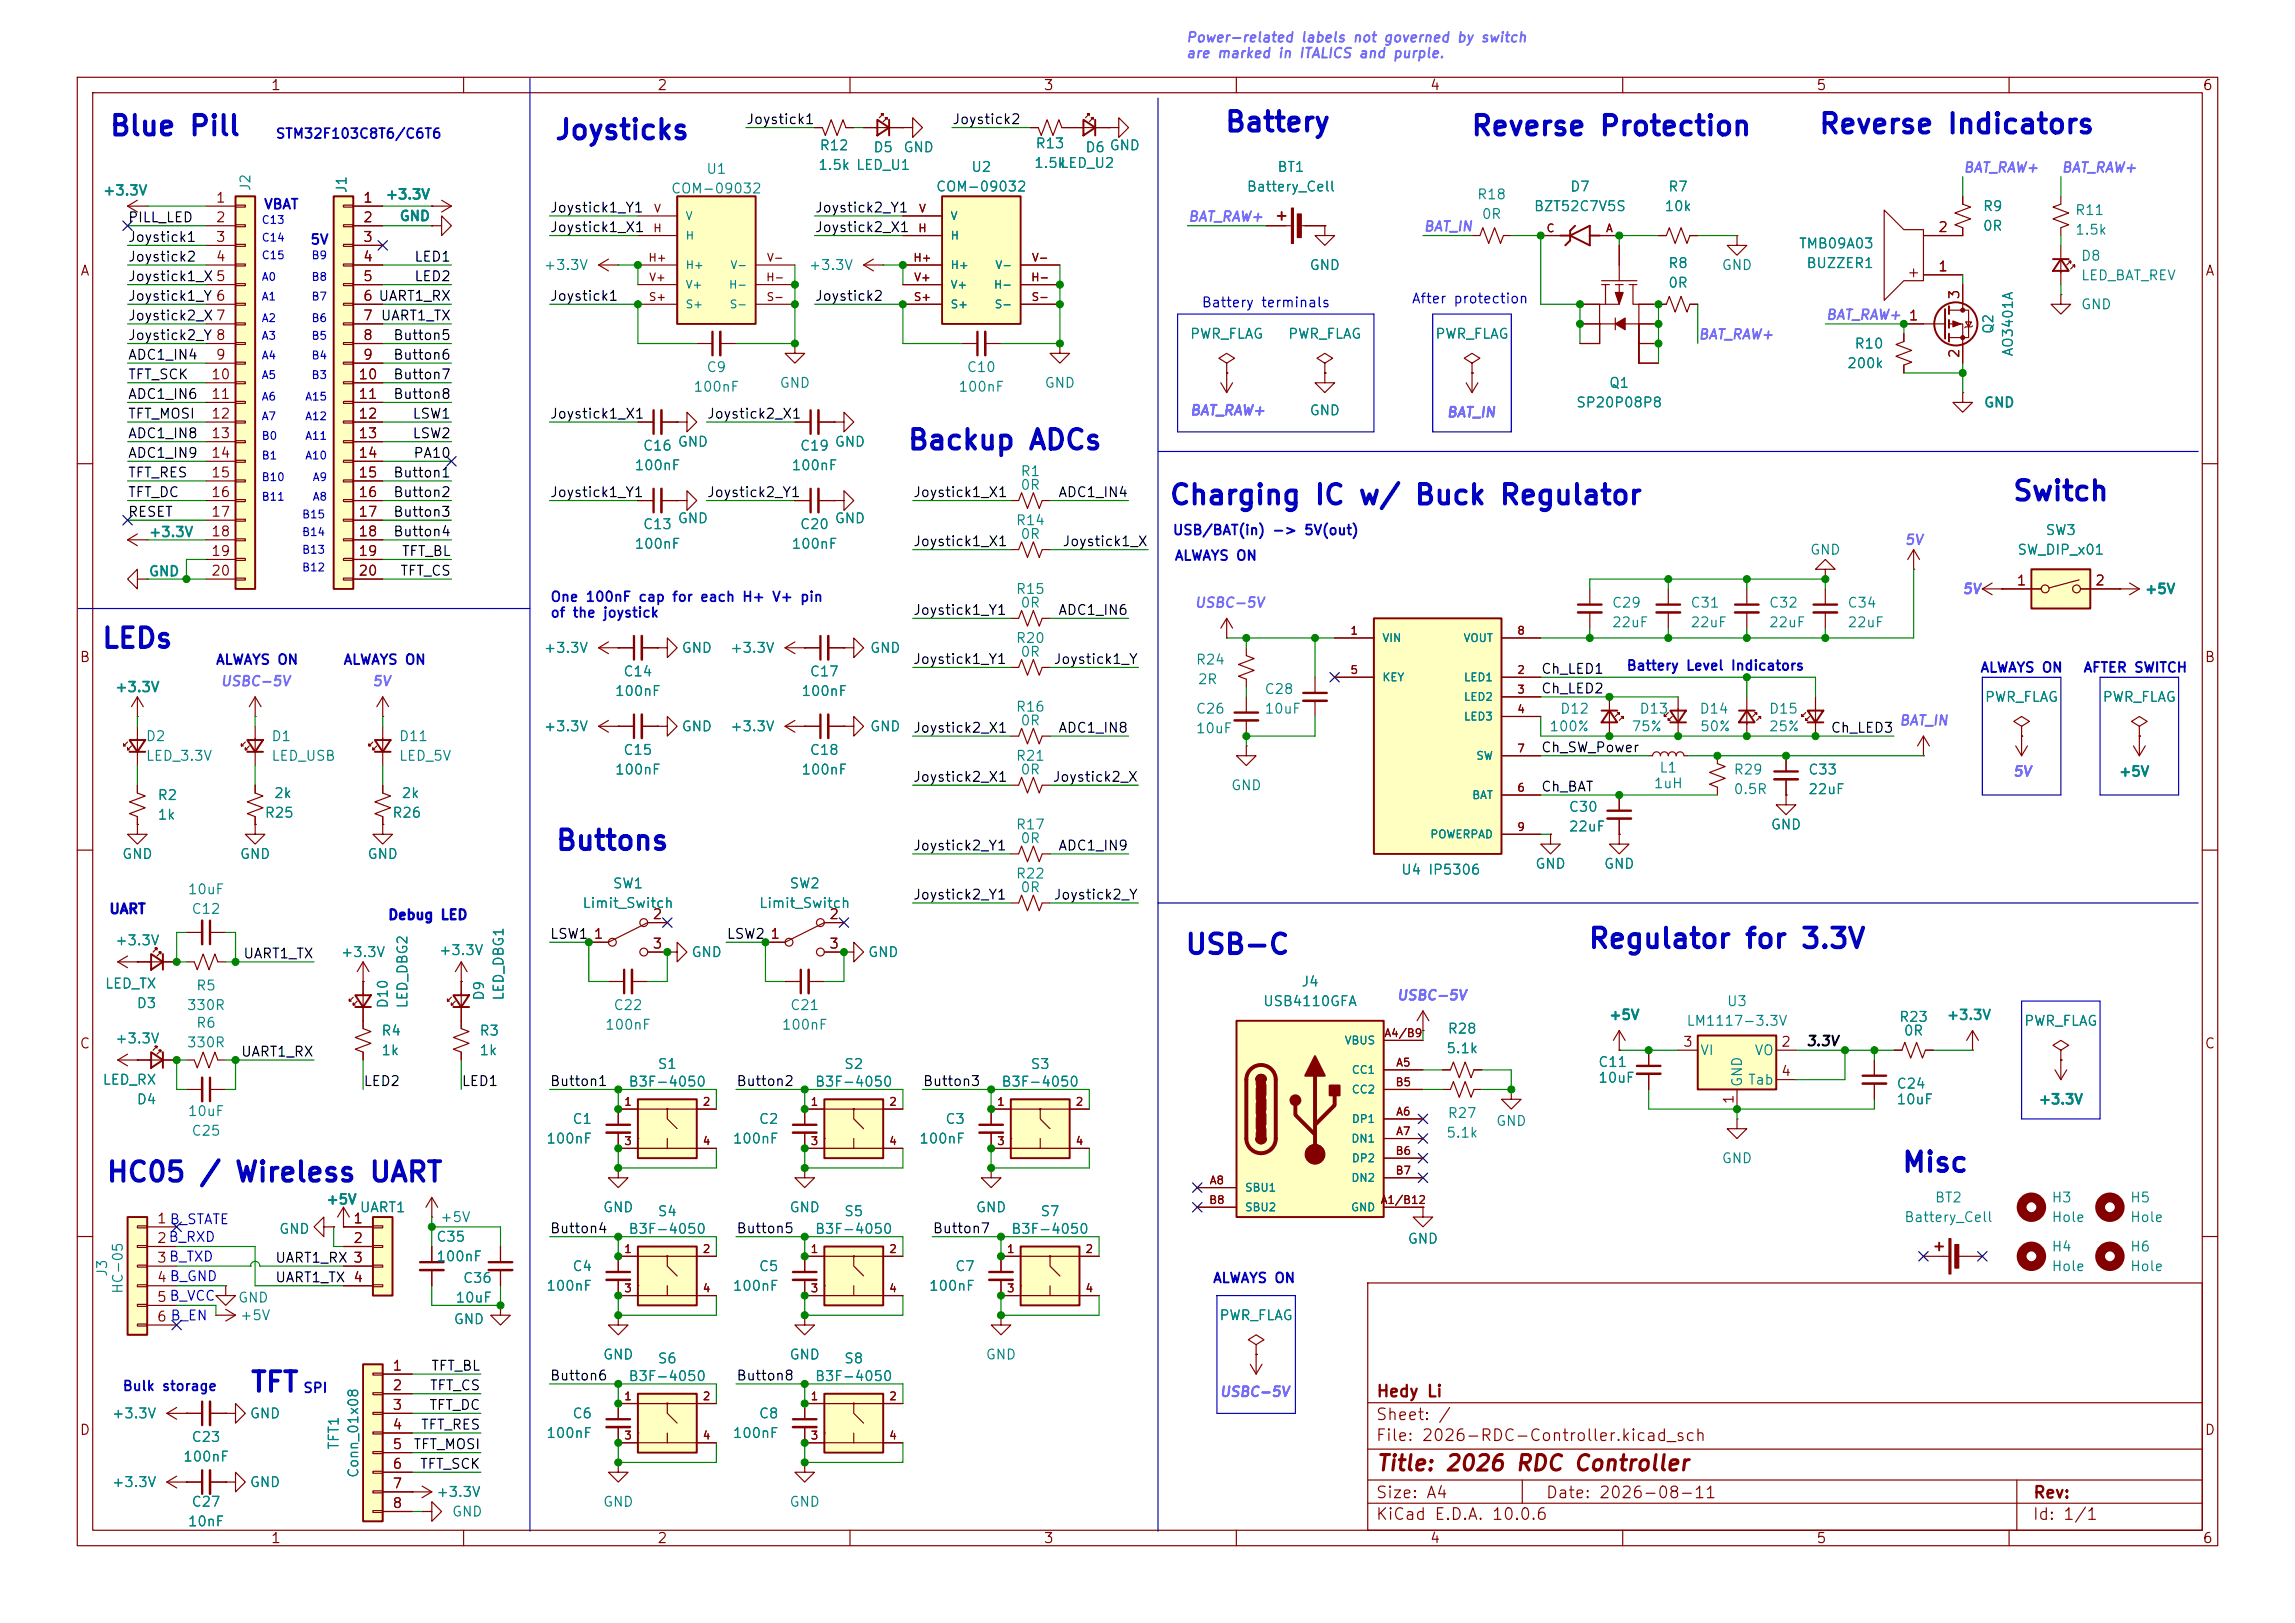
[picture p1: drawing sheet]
<svg xmlns="http://www.w3.org/2000/svg" width="297mm" height="210mm" viewBox="0 0 297 210" stroke-linecap="round" stroke-linejoin="round" font-family="sans-serif">
<defs><g id="words">
<g font-size="2.5" fill="#0000c2">
<text x="158.4" y="17.7">Battery</text>
<text x="235.3" y="17.9">Reverse Indicators</text>
<text x="14.1" y="18.2">Blue Pill</text>
<text x="71.7" y="18.7">Joysticks</text>
<text x="190.3" y="18.2">Reverse Protection</text>
<text x="117.3" y="58.8">Backup ADCs</text>
<text x="151.2" y="65.9">Charging IC w/ Buck Regulator</text>
<text x="260.3" y="65.4">Switch</text>
<text x="13.1" y="84.5">LEDs</text>
<text x="71.8" y="110.6">Buttons</text>
<text x="153.2" y="124.1">USB-C</text>
<text x="205.4" y="123.3">Regulator for 3.3V</text>
<text x="13.7" y="153.6">HC05 / Wireless UART</text>
<text x="246" y="152.3">Misc</text>
<text x="32.3" y="180.7">TFT</text>
</g>
<text font-size="2" fill="#840000" x="178" y="190.8">Title: 2026 RDC Controller</text>
<g font-size="1.5" fill="#840000">
<text x="178" y="184.1">Sheet: /</text>
<text x="178" y="181.1">Hedy Li</text>
<text x="178" y="186.8">File: 2026-RDC-Controller.kicad_sch</text>
<text x="178" y="197">KiCad E.D.A. 10.0.6</text>
<text x="178" y="194.2">Size: A4</text>
<text x="200" y="194.2">Date: 2026-08-11</text>
<text x="263" y="197">Id: 1/1</text>
<text x="263" y="194.2">Rev:</text>
</g>
<g font-size="1.3" fill="#746cff">
<text x="153.4" y="5.8">Power-related labels not governed by switch</text>
<text x="153.4" y="7.8">are marked in ITALICS and purple.</text>
<text x="254" y="22.6">BAT_RAW+</text>
<text x="266.7" y="22.6">BAT_RAW+</text>
<text x="153.7" y="29">BAT_RAW+</text>
<text x="184.1" y="30.3">BAT_IN</text>
<text x="236.2" y="41.7">BAT_RAW+ 1</text>
<text x="219.7" y="44.2">BAT_RAW+</text>
<text x="153.9" y="54">BAT_RAW+</text>
<text x="187.1" y="54.3">BAT_IN</text>
<text x="246.4" y="70.8">5V</text>
<text x="253.9" y="77.2">5V</text>
<text x="154.5" y="78.9">USBC-5V</text>
<text x="28.4" y="89.1">USBC-5V</text>
<text x="48.1" y="89.1">5V</text>
<text x="245.7" y="94.2">BAT_IN</text>
<text x="260.4" y="100.8">5V</text>
<text x="180.7" y="129.7">USBC-5V</text>
<text x="157.7" y="181">USBC-5V</text>
</g>
<g font-size="1.3" fill="#840000">
<text x="35" y="12">1</text>
<text x="85" y="12">2</text>
<text x="135" y="12">3</text>
<text x="185" y="12">4</text>
<text x="235" y="12">5</text>
<text x="285" y="12">6</text>
<text x="27.8" y="26.5">1</text>
<text x="27.8" y="29.1">2</text>
<text x="46.9" y="26.5">1</text>
<text x="46.9" y="29.1">2</text>
<text x="10.3" y="36">A</text>
<text x="27.8" y="31.6">3</text>
<text x="27.8" y="34.2">4</text>
<text x="46.9" y="31.6">3</text>
<text x="46.9" y="34.2">4</text>
<text x="250.7" y="35.4">1</text>
<text x="250.7" y="30.3">2</text>
<text x="285.3" y="36">A</text>
<text x="46.9" y="36.7">5</text>
<text x="46.9" y="39.2">6 UART1_RX</text>
<text x="46.9" y="41.8">7 UART1_TX</text>
<text x="46.9" y="39.2">6</text>
<text x="46.9" y="41.8">7</text>
<text x="246.9" y="41.8">1</text>
<text x="253.9" y="38.8" transform="rotate(-90 253.9 38.8)">3</text>
<text x="27.8" y="46.9">9</text>
<text x="46.9" y="44.3">8</text>
<text x="46.9" y="46.9">9</text>
<text x="253.9" y="46.5" transform="rotate(-90 253.9 46.5)">2</text>
<text x="27.2" y="49.4">10</text>
<text x="27.2" y="51.9">11</text>
<text x="46.3" y="49.4">10</text>
<text x="46.3" y="51.9">11</text>
<text x="27.2" y="54.5">12</text>
<text x="27.2" y="57">13</text>
<text x="27.2" y="59.6">14</text>
<text x="46.3" y="54.5">12</text>
<text x="46.3" y="57">13</text>
<text x="46.3" y="59.6">14</text>
<text x="27.2" y="62.1">15</text>
<text x="27.2" y="64.6">16</text>
<text x="46.3" y="62.1">15</text>
<text x="46.3" y="64.6">16</text>
<text x="27.2" y="67.2">17</text>
<text x="27.2" y="69.7">18</text>
<text x="46.3" y="67.2">17</text>
<text x="46.3" y="69.7">18</text>
<text x="27.2" y="72.3">19</text>
<text x="27.2" y="74.8">20</text>
<text x="46.3" y="72.3">19</text>
<text x="46.3" y="74.8">20</text>
<text x="260.9" y="76.1">1</text>
<text x="271" y="76.1">2</text>
<text x="10.2" y="86">B</text>
<text x="285.2" y="86">B</text>
<text x="84.4" y="119.2">2</text>
<text x="107.2" y="119.2">2</text>
<text x="76.7" y="121.8">1</text>
<text x="84.4" y="123.1">3</text>
<text x="99.6" y="121.8">1</text>
<text x="107.2" y="123.1">3</text>
<text x="10.2" y="136">C</text>
<text x="217.7" y="135.8">3</text>
<text x="230.4" y="135.8">2</text>
<text x="285.2" y="136">C</text>
<text x="224.7" y="143" transform="rotate(-90 224.7 143)">1</text>
<text x="230.4" y="139.6">4</text>
<text x="20.2" y="158.6">1 B_STATE</text>
<text x="20.2" y="161.2">2B_RXD</text>
<text x="45.6" y="158.6">1</text>
<text x="45.6" y="161.2">2</text>
<text x="20.2" y="163.7">3B_TXD</text>
<text x="20.2" y="166.2">4 B_GND</text>
<text x="45.6" y="163.7">3</text>
<text x="45.6" y="166.2">4</text>
<text x="20.2" y="168.8">5B_VCC</text>
<text x="20.2" y="171.3">6 B_EN</text>
<text x="50.7" y="177.7">1</text>
<text x="10.2" y="186">D</text>
<text x="50.7" y="180.2">2</text>
<text x="50.7" y="182.7">3</text>
<text x="50.7" y="185.3">4</text>
<text x="285.2" y="186">D</text>
<text x="50.7" y="187.8">5</text>
<text x="50.7" y="190.4">6</text>
<text x="50.7" y="192.9">7</text>
<text x="50.7" y="195.4">8</text>
<text x="35" y="200">1</text>
<text x="85" y="200">2</text>
<text x="135" y="200">3</text>
<text x="185" y="200">4</text>
<text x="235" y="200">5</text>
<text x="285" y="200">6</text>
</g>
<g font-size="1.3">
<text x="96.5" y="16.4">Joystick1</text>
<text x="123.2" y="16.4">Joystick2</text>
<text x="16.5" y="29.1">PILL_LED</text>
<text x="71.1" y="27.8">Joystick1_Y1</text>
<text x="105.4" y="27.8">Joystick2_Y1</text>
<text x="16.5" y="34.2">Joystick2</text>
<text x="16.5" y="31.6">Joystick1</text>
<text x="53.5" y="34.2">LED1</text>
<text x="71.1" y="30.4">Joystick1_X1</text>
<text x="105.4" y="30.4">Joystick2_X1</text>
<text x="16.5" y="36.7">Joystick1_X5</text>
<text x="16.5" y="41.8">Joystick2_X7</text>
<text x="16.5" y="39.2">Joystick1_Y 6</text>
<text x="53.5" y="36.7">LED2</text>
<text x="71.1" y="39.2">Joystick1</text>
<text x="105.4" y="39.2">Joystick2</text>
<text x="16.5" y="46.9">ADC1_IN4</text>
<text x="16.5" y="44.3">Joystick2_Y 8</text>
<text x="50.8" y="44.3">Button5</text>
<text x="50.8" y="46.9">Button6</text>
<text x="16.5" y="49.4">TFT_SCK</text>
<text x="16.5" y="51.9">ADC1_IN6</text>
<text x="50.8" y="51.9">Button8</text>
<text x="50.8" y="49.4">Button7</text>
<text x="16.5" y="57">ADC1_IN8</text>
<text x="16.5" y="54.5">TFT_MOSI</text>
<text x="16.5" y="59.6">ADC1_IN9</text>
<text x="53.3" y="57">LSW2</text>
<text x="53.3" y="54.5">LSW1</text>
<text x="53.4" y="59.6">PA10</text>
<text x="71.1" y="54.5">Joystick1_X1</text>
<text x="91.4" y="54.5">Joystick2_X1</text>
<text x="16.5" y="62.1">TFT_RES</text>
<text x="16.5" y="64.6">TFT_DC</text>
<text x="50.8" y="62.1">Button1</text>
<text x="50.8" y="64.6">Button2</text>
<text x="71.1" y="64.6">Joystick1_Y1</text>
<text x="91.4" y="64.6">Joystick2_Y1</text>
<text x="118.1" y="64.6">Joystick1_X1</text>
<text x="136.9" y="64.6">ADC1_IN4</text>
<text x="16.5" y="67.2">RESET</text>
<text x="50.8" y="69.7">Button4</text>
<text x="50.8" y="67.2">Button3</text>
<text x="118.1" y="71">Joystick1_X1</text>
<text x="137.4" y="71">Joystick1_X</text>
<text x="51.7" y="74.8">TFT_CS</text>
<text x="51.9" y="72.3">TFT_BL</text>
<text x="118.1" y="79.9">Joystick1_Y1</text>
<text x="136.9" y="79.9">ADC1_IN6</text>
<text x="118.1" y="86.2">Joystick1_Y1</text>
<text x="136.3" y="86.2">Joystick1_Y</text>
<text x="199.4" y="87.5">Ch_LED1</text>
<text x="118.1" y="95.1">Joystick2_X1</text>
<text x="136.9" y="95.1">ADC1_IN8</text>
<text x="199.4" y="90">Ch_LED2</text>
<text x="236.8" y="95.1">Ch_LED3</text>
<text x="118.1" y="101.5">Joystick2_X1</text>
<text x="136.1" y="101.5">Joystick2_X</text>
<text x="199.4" y="97.7">Ch_SW_Power</text>
<text x="199.4" y="102.7">Ch_BAT</text>
<text x="118.1" y="110.4">Joystick2_Y1</text>
<text x="136.9" y="110.4">ADC1_IN9</text>
<text x="118.1" y="116.7">Joystick2_Y1</text>
<text x="136.3" y="116.7">Joystick2_Y</text>
<text x="31.4" y="124.3">UART1_TX</text>
<text x="71.1" y="121.8">LSW1</text>
<text x="94" y="121.8">LSW2</text>
<text x="31.1" y="137">UART1_RX</text>
<text x="233.7" y="135.7">3.3V</text>
<text x="47" y="140.8">LED2</text>
<text x="59.7" y="140.8">LED1</text>
<text x="71.1" y="140.8">Button1</text>
<text x="95.2" y="140.8">Button2</text>
<text x="119.4" y="140.8">Button3</text>
<text x="71.1" y="159.9">Button4</text>
<text x="95.2" y="159.9">Button5</text>
<text x="120.6" y="159.9">Button7</text>
<text x="35.5" y="166.2">UART1_TX 4</text>
<text x="35.5" y="163.7">UART1_RX 3</text>
<text x="55.7" y="177.7">TFT_BL</text>
<text x="71.1" y="178.9">Button6</text>
<text x="95.2" y="178.9">Button8</text>
<text x="54.4" y="185.3">TFT_RES</text>
<text x="55.5" y="182.8">TFT_DC</text>
<text x="55.5" y="180.2">TFT_CS</text>
<text x="53.4" y="187.8">TFT_MOSI</text>
<text x="54.3" y="190.4">TFT_SCK</text>
</g>
<g font-size="1.3" fill="#0000c2">
<text x="35.6" y="18.2">STM32F103C8T6/C6T6</text>
<text x="34.1" y="27.4">VBAT</text>
<text x="40.1" y="32">5V</text>
<text x="155.4" y="40.1">Battery terminals</text>
<text x="182.6" y="39.6">After protection</text>
<text x="151.7" y="69.5">USB/BAT(in) -&gt; 5V(out)</text>
<text x="151.9" y="72.8">ALWAYS ON</text>
<text x="71.1" y="78.2">One 100nF cap for each H+ V+ pin</text>
<text x="71.1" y="80.2">of the joystick</text>
<text x="27.9" y="86.3">ALWAYS ON</text>
<text x="44.4" y="86.3">ALWAYS ON</text>
<text x="210.4" y="87.1">Battery Level Indicators</text>
<text x="256.2" y="87.3">ALWAYS ON</text>
<text x="269.5" y="87.3">AFTER SWITCH</text>
<text x="14.1" y="118.6">UART</text>
<text x="50.1" y="119.3">Debug LED</text>
<text x="156.9" y="166.3">ALWAYS ON</text>
<text x="15.8" y="180.3">Bulk storage</text>
<text x="39.1" y="180.5">SPI</text>
</g>
<g font-size="1.3" fill="#008484">
<text x="91.3" y="22.8">U1</text>
<text x="105.8" y="22.3">1.5k LED_U1</text>
<text x="106" y="19.8">R12</text>
<text x="112.9" y="20">D5</text>
<text x="116.8" y="20">GND</text>
<text x="125.6" y="22.6">U2</text>
<text x="133.7" y="22">1.5k</text>
<text x="133.9" y="19.5">R13</text>
<text x="137.1" y="22">LED_U2</text>
<text x="140.4" y="20">D6 GND</text>
<text x="165.2" y="22.6">BT1</text>
<text x="13.2" y="25.6">+3.3V</text>
<text x="32.7" y="24.8" transform="rotate(-90 32.7 24.8)">J2</text>
<text x="45.2" y="25.1" transform="rotate(-90 45.2 25.1)">J1</text>
<text x="49.8" y="26.1">+3.3V</text>
<text x="51.6" y="28.9">GND</text>
<text x="86.7" y="25.3">COM-09032</text>
<text x="121" y="25.1">COM-09032</text>
<text x="161.3" y="25.1">Battery_Cell</text>
<text x="191.1" y="26.1">R18</text>
<text x="191.7" y="28.6">0R</text>
<text x="198.4" y="27.6">BZT52C7V5S</text>
<text x="203.1" y="25.1">D7</text>
<text x="215.3" y="27.6">10k</text>
<text x="215.8" y="25.1">R7</text>
<text x="256.5" y="27.6">R9</text>
<text x="268.5" y="28.1">R11</text>
<text x="70.3" y="35.3">+3.3V</text>
<text x="104.6" y="35.3">+3.3V</text>
<text x="169.4" y="35.3">GND</text>
<text x="215.8" y="35">R8</text>
<text x="222.7" y="35.3">GND</text>
<text x="232.7" y="32.5">TMB09A03</text>
<text x="233.7" y="35">BUZZER1</text>
<text x="256.5" y="30.2">0R</text>
<text x="268.5" y="30.7">1.5k</text>
<text x="269.2" y="34">D8</text>
<text x="215.8" y="37.5">0R</text>
<text x="269.2" y="40.3">GND</text>
<text x="269.2" y="36.6">LED_BAT_REV</text>
<text x="153.9" y="44.1">PWR_FLAG</text>
<text x="166.6" y="44.1">PWR_FLAG</text>
<text x="185.7" y="44.1">PWR_FLAG</text>
<text x="238.9" y="48">200k</text>
<text x="239.9" y="45.4">R10</text>
<text x="258.3" y="43.3" transform="rotate(-90 258.3 43.3)">Q2</text>
<text x="260.8" y="46.2" transform="rotate(-90 260.8 46.2)">AO3401A</text>
<text x="89.6" y="51">100nF</text>
<text x="91.3" y="48.5">C9</text>
<text x="100.8" y="50.5">GND</text>
<text x="123.9" y="51">100nF</text>
<text x="125" y="48.5">C10</text>
<text x="135.1" y="50.5">GND</text>
<text x="203.9" y="53">SP20P08P8</text>
<text x="208.2" y="50.5">Q1</text>
<text x="256.7" y="53">GND</text>
<text x="83.1" y="58.6">C16</text>
<text x="87.6" y="58.1">GND</text>
<text x="103.4" y="58.6">C19</text>
<text x="107.9" y="58.1">GND</text>
<text x="169.4" y="54">GND</text>
<text x="82" y="61.2">100nF</text>
<text x="102.3" y="61.2">100nF</text>
<text x="132" y="61.9">R1</text>
<text x="132" y="63.7">0R</text>
<text x="19.2" y="69.8">+3.3V</text>
<text x="82" y="71.3">100nF</text>
<text x="83.1" y="68.8">C13</text>
<text x="87.6" y="68">GND</text>
<text x="102.3" y="71.3">100nF</text>
<text x="103.4" y="68.8">C20</text>
<text x="107.9" y="68">GND</text>
<text x="131.4" y="68.3">R14</text>
<text x="132" y="70.1">0R</text>
<text x="264.6" y="69.5">SW3</text>
<text x="19.2" y="74.9">GND</text>
<text x="131.4" y="77.2">R15</text>
<text x="234.2" y="72.1">GND</text>
<text x="261" y="72.1">SW_DIP_x01</text>
<text x="277.5" y="77.2">+5V</text>
<text x="131.4" y="83.5">R20</text>
<text x="132" y="78.9">0R</text>
<text x="208.5" y="78.9">C29</text>
<text x="208.5" y="81.5">22uF</text>
<text x="218.7" y="78.9">C31</text>
<text x="218.7" y="81.5">22uF</text>
<text x="228.8" y="78.9">C32</text>
<text x="228.8" y="81.5">22uF</text>
<text x="239" y="78.9">C34</text>
<text x="239" y="81.5">22uF</text>
<text x="14.8" y="89.9">+3.3V</text>
<text x="70.3" y="84.8">+3.3V</text>
<text x="80.6" y="87.8">C14</text>
<text x="88.1" y="84.8">GND</text>
<text x="94.4" y="84.8">+3.3V</text>
<text x="104.7" y="87.8">C17</text>
<text x="112.5" y="84.8">GND</text>
<text x="132" y="85.3">0R</text>
<text x="154.7" y="86.3">R24</text>
<text x="154.9" y="88.8">2R</text>
<text x="70.3" y="94.9">+3.3V</text>
<text x="79.5" y="90.4">100nF</text>
<text x="88.1" y="94.9">GND</text>
<text x="94.4" y="94.9">+3.3V</text>
<text x="103.6" y="90.4">100nF</text>
<text x="112.5" y="94.9">GND</text>
<text x="131.4" y="92.4">R16</text>
<text x="132" y="94.2">0R</text>
<text x="154.7" y="92.7">C26</text>
<text x="154.7" y="95.2">10uF</text>
<text x="163.6" y="90.1">C28</text>
<text x="163.6" y="92.7">10uF</text>
<text x="200.4" y="94.9">100%</text>
<text x="201.8" y="92.7">D12</text>
<text x="211.1" y="94.9">75%</text>
<text x="212.1" y="92.7">D13</text>
<text x="219.8" y="92.7">D14</text>
<text x="219.9" y="94.9">50%</text>
<text x="228.8" y="92.7">D15</text>
<text x="228.8" y="94.9">25%</text>
<text x="256.8" y="91.1">PWR_FLAG</text>
<text x="272" y="91.1">PWR_FLAG</text>
<text x="18.8" y="96.2">D2</text>
<text x="18.8" y="98.8">LED_3.3V</text>
<text x="35" y="96.2">D1</text>
<text x="35" y="98.8">LED_USB</text>
<text x="51.5" y="96.2">D11</text>
<text x="51.5" y="98.8">LED_5V</text>
<text x="79.5" y="100.5">100nF</text>
<text x="80.6" y="98">C15</text>
<text x="103.6" y="100.5">100nF</text>
<text x="104.7" y="98">C18</text>
<text x="131.4" y="98.8">R21</text>
<text x="132" y="100.5">0R</text>
<text x="214.7" y="100.3">L1</text>
<text x="224.3" y="100.5">R29</text>
<text x="233.9" y="100.5">C33</text>
<text x="274.1" y="100.8">+5V</text>
<text x="20.3" y="103.8">R2</text>
<text x="20.3" y="106.4">1k</text>
<text x="34.2" y="106.1">R25</text>
<text x="35.4" y="103.6">2k</text>
<text x="50.7" y="106.1">R26</text>
<text x="51.9" y="103.6">2k</text>
<text x="131.4" y="107.6">R17</text>
<text x="159.2" y="102.6">GND</text>
<text x="202.9" y="105.4">C30</text>
<text x="202.9" y="107.9">22uF</text>
<text x="213.9" y="102.3">1uH</text>
<text x="224.3" y="103.1">0.5R</text>
<text x="229.1" y="107.6">GND</text>
<text x="233.9" y="103.1">22uF</text>
<text x="15.7" y="111.5">GND</text>
<text x="31" y="111.5">GND</text>
<text x="47.5" y="111.5">GND</text>
<text x="131.4" y="114">R22</text>
<text x="132" y="109.4">0R</text>
<text x="181.2" y="113.5">U4 IP5306</text>
<text x="198.6" y="112.7">GND</text>
<text x="207.5" y="112.7">GND</text>
<text x="24.2" y="116">10uF</text>
<text x="24.7" y="118.6">C12</text>
<text x="75.3" y="117.8">Limit_Switch</text>
<text x="79.2" y="115.3">SW1</text>
<text x="98.1" y="117.8">Limit_Switch</text>
<text x="102.1" y="115.3">SW2</text>
<text x="132" y="115.8">0R</text>
<text x="14.8" y="122.6">+3.3V</text>
<text x="44" y="124.2">+3.3V</text>
<text x="56.7" y="123.9">+3.3V</text>
<text x="89.4" y="124.2">GND</text>
<text x="112.3" y="124.2">GND</text>
<text x="13.5" y="128.2">LED_TX</text>
<text x="17.6" y="130.8">D3</text>
<text x="24.1" y="131">330R</text>
<text x="25.3" y="128.5">R5</text>
<text x="50.5" y="130.6" transform="rotate(-90 50.5 130.6)">D10</text>
<text x="53" y="130.6" transform="rotate(-90 53 130.6)">LED_DBG2</text>
<text x="62.9" y="129.6" transform="rotate(-90 62.9 129.6)">D9</text>
<text x="65.5" y="129.6" transform="rotate(-90 65.5 129.6)">LED_DBG1</text>
<text x="79.3" y="131">C22</text>
<text x="102.2" y="131">C21</text>
<text x="163.4" y="130.5">USB4110GFA</text>
<text x="168.3" y="128">J4</text>
<text x="223.4" y="130.5">U3</text>
<text x="14.8" y="135.3">+3.3V</text>
<text x="24.1" y="135.8">330R</text>
<text x="25.3" y="133.3">R6</text>
<text x="49.3" y="134.3">R4</text>
<text x="49.3" y="136.9">1k</text>
<text x="62" y="134.3">R3</text>
<text x="62" y="136.9">1k</text>
<text x="78.2" y="133.6">100nF</text>
<text x="101.1" y="133.6">100nF</text>
<text x="187.1" y="136.6">5.1k</text>
<text x="187.3" y="134.1">R28</text>
<text x="208.2" y="132.3">+5V</text>
<text x="218.2" y="133">LM1117-3.3V</text>
<text x="219.9" y="136.9">VI</text>
<text x="227" y="136.9">VO</text>
<text x="245.7" y="132.5">R23</text>
<text x="246.3" y="134.3">0R</text>
<text x="251.8" y="132.3">+3.3V</text>
<text x="261.9" y="133">PWR_FLAG</text>
<text x="13.2" y="140.7">LED_RX</text>
<text x="17.6" y="143.2">D4</text>
<text x="81.2" y="140.9">B3F-4050</text>
<text x="85" y="138.6">S1</text>
<text x="105.4" y="140.9">B3F-4050</text>
<text x="109.2" y="138.6">S2</text>
<text x="129.5" y="140.9">B3F-4050</text>
<text x="133.3" y="138.6">S3</text>
<text x="206.7" y="138.4">C11</text>
<text x="206.7" y="140.4">10uF</text>
<text x="225.8" y="140.7" transform="rotate(-90 225.8 140.7)">GND</text>
<text x="226.1" y="140.7">Tab</text>
<text x="245.3" y="141.2">C24</text>
<text x="245.3" y="143.2">10uF</text>
<text x="263.7" y="143.2">+3.3V</text>
<text x="24.2" y="144.7">10uF</text>
<text x="24.7" y="147.3">C25</text>
<text x="70.6" y="148.3">100nF</text>
<text x="74" y="145.7">C1</text>
<text x="94.7" y="148.3">100nF</text>
<text x="98.1" y="145.7">C2</text>
<text x="118.9" y="148.3">100nF</text>
<text x="122.3" y="145.7">C3</text>
<text x="187.1" y="147.5">5.1k</text>
<text x="187.3" y="145">R27</text>
<text x="193.5" y="146">GND</text>
<text x="222.7" y="150.8">GND</text>
<text x="250.3" y="155.9">BT2</text>
<text x="265.4" y="155.9">H3</text>
<text x="275.6" y="155.9">H5</text>
<text x="36" y="160">GND</text>
<text x="42.1" y="156.2">+5V</text>
<text x="46.5" y="157.2">UART1</text>
<text x="56.4" y="161">C35</text>
<text x="56.9" y="158.4">+5V</text>
<text x="77.9" y="157.2">GND</text>
<text x="81.2" y="160">B3F-4050</text>
<text x="85" y="157.7">S4</text>
<text x="102.1" y="157.2">GND</text>
<text x="105.4" y="160">B3F-4050</text>
<text x="109.2" y="157.7">S5</text>
<text x="126.2" y="157.2">GND</text>
<text x="130.8" y="160">B3F-4050</text>
<text x="134.6" y="157.7">S7</text>
<text x="182.1" y="161.2">GND</text>
<text x="246.3" y="158.4">Battery_Cell</text>
<text x="265.4" y="158.4">Hole</text>
<text x="275.6" y="158.4">Hole</text>
<text x="14.2" y="165.3" transform="rotate(-90 14.2 165.3)">J3</text>
<text x="16.2" y="167.5" transform="rotate(-90 16.2 167.5)">HC-05</text>
<text x="56.4" y="163.5">100nF</text>
<text x="59.8" y="166.3">C36</text>
<text x="70.6" y="167.3">100nF</text>
<text x="74" y="164.8">C4</text>
<text x="94.7" y="167.3">100nF</text>
<text x="98.1" y="164.8">C5</text>
<text x="120.1" y="167.3">100nF</text>
<text x="123.5" y="164.8">C7</text>
<text x="265.4" y="162.3">H4</text>
<text x="265.4" y="164.8">Hole</text>
<text x="275.6" y="162.3">H6</text>
<text x="275.6" y="164.8">Hole</text>
<text x="30.7" y="168.9">GND</text>
<text x="31" y="171.1">+5V</text>
<text x="58.6" y="171.7">GND</text>
<text x="58.9" y="168.9">10uF</text>
<text x="157.7" y="171.1">PWR_FLAG</text>
<text x="77.9" y="176.2">GND</text>
<text x="81.2" y="179">B3F-4050</text>
<text x="85" y="176.7">S6</text>
<text x="102.1" y="176.2">GND</text>
<text x="105.4" y="179">B3F-4050</text>
<text x="109.2" y="176.7">S8</text>
<text x="127.5" y="176.2">GND</text>
<text x="14.4" y="183.8">+3.3V</text>
<text x="32.2" y="183.8">GND</text>
<text x="74" y="183.8">C6</text>
<text x="98.1" y="183.8">C8</text>
<text x="23.6" y="189.4">100nF</text>
<text x="24.7" y="186.9">C23</text>
<text x="44.1" y="187.7" transform="rotate(-90 44.1 187.7)">TFT1</text>
<text x="46.7" y="191.3" transform="rotate(-90 46.7 191.3)">Conn_01x08</text>
<text x="70.6" y="186.4">100nF</text>
<text x="94.7" y="186.4">100nF</text>
<text x="14.4" y="192.7">+3.3V</text>
<text x="24.2" y="197.8">10nF</text>
<text x="24.7" y="195.3">C27</text>
<text x="32.2" y="192.7">GND</text>
<text x="56.4" y="194">+3.3V</text>
<text x="58.4" y="196.5">GND</text>
<text x="77.9" y="195.3">GND</text>
<text x="102.1" y="195.3">GND</text>
</g>
<g font-size="1" fill="#0000c2">
<text x="33.8" y="29.2">C13</text>
<text x="33.8" y="33.8">C15</text>
<text x="33.8" y="31.5">C14</text>
<text x="40.2" y="33.8">B9</text>
<text x="33.8" y="36.6">A0</text>
<text x="33.8" y="41.9">A2</text>
<text x="33.8" y="39.1">A1</text>
<text x="40.2" y="41.9">B6</text>
<text x="40.2" y="39.1">B7</text>
<text x="40.2" y="36.6">B8</text>
<text x="33.8" y="44.2">A3</text>
<text x="33.8" y="46.7">A4</text>
<text x="40.2" y="44.2">B5</text>
<text x="40.2" y="46.7">B4</text>
<text x="33.8" y="49.3">A5</text>
<text x="33.8" y="52.1">A6</text>
<text x="39.4" y="52.1">A15</text>
<text x="40.2" y="49.3">B3</text>
<text x="33.8" y="54.6">A7</text>
<text x="33.8" y="59.7">B1</text>
<text x="33.8" y="57.2">B0</text>
<text x="39.4" y="54.6">A12</text>
<text x="39.4" y="57.2">A11</text>
<text x="39.4" y="59.7">A10</text>
<text x="33.8" y="65">B11</text>
<text x="33.8" y="62.5">B10</text>
<text x="40.4" y="62.5">A9</text>
<text x="40.4" y="65">A8</text>
<text x="39" y="67.3">B15</text>
<text x="39" y="69.6">B14</text>
<text x="39" y="71.9">B13</text>
<text x="39" y="74.2">B12</text>
</g>
<g font-size="1" fill="#840000">
<text x="84.6" y="27.8">V</text>
<text x="118.8" y="27.8">V</text>
<text x="83.8" y="34.1">H+</text>
<text x="84.5" y="30.3">H</text>
<text x="99.2" y="34.1">V-</text>
<text x="118.1" y="34.1">H+</text>
<text x="118.7" y="30.3">H</text>
<text x="133.5" y="34.1">V-</text>
<text x="200.1" y="30.3">C</text>
<text x="207.7" y="30.3">A</text>
<text x="83.9" y="39.2">S+</text>
<text x="83.9" y="36.6">V+</text>
<text x="99.1" y="36.6">H-</text>
<text x="99.1" y="39.2">S-</text>
<text x="118.2" y="39.2">S+</text>
<text x="118.2" y="36.6">V+</text>
<text x="133.4" y="36.6">H-</text>
<text x="133.4" y="39.2">S-</text>
<text x="174.7" y="82.4">1</text>
<text x="196.3" y="82.4">8</text>
<text x="174.7" y="87.4">5</text>
<text x="196.3" y="87.4">2</text>
<text x="196.3" y="90">3</text>
<text x="196.3" y="92.5">4</text>
<text x="196.3" y="97.6">7</text>
<text x="196.3" y="102.7">6</text>
<text x="196.3" y="107.8">9</text>
<text x="179.1" y="134.4">A4/B9</text>
<text x="80.7" y="143.3">1</text>
<text x="90.9" y="143.3">2</text>
<text x="104.8" y="143.3">1</text>
<text x="115" y="143.3">2</text>
<text x="129" y="143.3">1</text>
<text x="139.1" y="143.3">2</text>
<text x="180.5" y="140.8">B5</text>
<text x="180.6" y="138.2">A5</text>
<text x="80.7" y="148.4">3</text>
<text x="90.9" y="148.4">4</text>
<text x="104.8" y="148.4">3</text>
<text x="115" y="148.4">4</text>
<text x="129" y="148.4">3</text>
<text x="139.1" y="148.4">4</text>
<text x="180.5" y="149.7">B6</text>
<text x="180.6" y="144.6">A6</text>
<text x="180.6" y="147.1">A7</text>
<text x="156.5" y="153.5">A8</text>
<text x="180.5" y="152.2">B7</text>
<text x="156.4" y="156">B8</text>
<text x="178.6" y="156">A1/B12</text>
<text x="80.7" y="162.4">1</text>
<text x="80.7" y="167.5">3</text>
<text x="90.9" y="162.4">2</text>
<text x="90.9" y="167.5">4</text>
<text x="104.8" y="162.4">1</text>
<text x="104.8" y="167.5">3</text>
<text x="115" y="162.4">2</text>
<text x="115" y="167.5">4</text>
<text x="130.2" y="162.4">1</text>
<text x="130.2" y="167.5">3</text>
<text x="140.4" y="162.4">2</text>
<text x="140.4" y="167.5">4</text>
<text x="80.7" y="181.4">1</text>
<text x="90.9" y="181.4">2</text>
<text x="104.8" y="181.4">1</text>
<text x="115" y="181.4">2</text>
<text x="80.7" y="186.5">3</text>
<text x="90.9" y="186.5">4</text>
<text x="104.8" y="186.5">3</text>
<text x="115" y="186.5">4</text>
</g>
<g font-size="1" fill="#008484">
<text x="88.6" y="28.7">V</text>
<text x="122.9" y="28.7">V</text>
<text x="88.6" y="31.2">H</text>
<text x="88.6" y="35.1">H+</text>
<text x="94.4" y="35.1">V-</text>
<text x="122.9" y="31.2">H</text>
<text x="122.9" y="35.1">H+</text>
<text x="128.7" y="35.1">V-</text>
<text x="88.6" y="40.1">S+</text>
<text x="88.6" y="37.6">V+</text>
<text x="94.2" y="37.6">H-</text>
<text x="94.3" y="40.1">S-</text>
<text x="122.9" y="40.1">S+</text>
<text x="122.9" y="37.6">V+</text>
<text x="128.5" y="37.6">H-</text>
<text x="128.6" y="40.1">S-</text>
<text x="178.8" y="83.3">VIN</text>
<text x="189.3" y="83.3">VOUT</text>
<text x="178.8" y="88.4">KEY</text>
<text x="189.4" y="88.4">LED1</text>
<text x="189.4" y="90.9">LED2</text>
<text x="189.4" y="93.5">LED3</text>
<text x="191" y="98.6">SW</text>
<text x="190.4" y="103.6">BAT</text>
<text x="185" y="108.7">POWERPAD</text>
<text x="173.9" y="135.4">VBUS</text>
<text x="174.9" y="139.2">CC1</text>
<text x="174.9" y="141.7">CC2</text>
<text x="174.8" y="148.1">DN1</text>
<text x="174.9" y="145.5">DP1</text>
<text x="161" y="154.4">SBU1</text>
<text x="174.8" y="153.2">DN2</text>
<text x="174.9" y="150.6">DP2</text>
<text x="161" y="157">SBU2</text>
<text x="174.8" y="157">GND</text>
</g>
</g></defs>
<g fill="none" stroke="#840000" stroke-width=".15">
<path d="M10 10h277v190h-277zM12 12h273v186h-273zM60 10v2M110 10v2M143.5 16.5h1.3v-1.3l1.2 1.3-1.2 1.3v-1.3M143.5 16.5h.1M160 10v2M210 10v2M260 10v2M243.8 27.2l2.6 2.5h2.5v6.6h-2.5l-2.6 2.6zM247.1 35.3h1.1M247.6 34.8v1"/>
<path d="M248.9 35.6h5.1M254 25.4v1l1 .4-2 .8 2 .7-2 .8 1 .4v1h-5.1M254 36.8v3.3M266.7 38.1v1.3h1.3l-1.3 1.2-1.3-1.2h1.3M266.7 38.1h.1M266.7 31.8v5M267.7 33.8h.3v.2v-.2l-.5 .5M268.2 34.3h.3v.2v-.2l-.5 .5M158 49.5l.7 1.3M158.7 48.3h.1M158.7 48.3v2.5M159.5 49.5l-.8 1.3"/>
<path d="M171.4 48.3v1.2h1.3l-1.3 1.3-1.2-1.3h1.2M171.4 48.3h.1M246.4 43.2v1l-1 .4 2 .7-2 .8 2 .8-1 .3v1.1M246.4 41.9h5.3M252.2 40.1h2.6v3.6h-2.6M252.2 41.9h1.8v5.1M254 50.8v1.3h1.3l-1.3 1.2-1.3-1.2h1.3M254 50.8h.1M254.4 41.7h.7l-.3 .6zM255.3 42.2l-.2 .1h-.7l-.1 .1M10 60h2M82.5 64.8h2.1"/>
<path d="M85.6 64.8h2M87.6 64.8h1.3v-1.3l1.3 1.3-1.3 1.2v-1.2M87.6 64.8h.1M285 60h2M77.5 94l1.2 .7M77.5 94h2.5M78.7 93.2l-1.2 .8M80 94h.1M85.1 83.8h1.3v-1.2l1.2 1.2-1.2 1.3v-1.3M85.1 83.8h.1M10 110h2M285 110h2"/>
<path d="M10 160h2M177 166h108v32h-108zM285 160h2M24.1 182.9h2.1M24.1 191.8h2.1M27.2 182.9h2M27.2 191.8h2M29.2 191.8h1.3v-1.3l1.2 1.3-1.2 1.2v-1.2M29.2 191.8h.1M53.3 193h.1M53.3 193h2.6M54.6 192.3l1.3 .7"/>
<path d="M55.9 193l-1.3 .8M60 198v2M110 198v2M160 198v2M177 194.5h108M177 191.5h108M177 187.5h108M177 181.5h108M197 191.5v3M210 198v2M260 198v2M261 191.5v6.5"/>
</g>
<path d="M84.6 63.2v3.1M26.2 181.4v3M26.2 190.2v3.1" fill="none" stroke="#840000" stroke-width=".3"/>
<path d="M85.6 63.2v3.1M27.2 181.4v3M27.2 190.2v3.1" fill="none" stroke="#840000" stroke-width=".33"/>
<g fill="none" stroke="#840000" stroke-width=".25">
<path d="M252.2 39.6v1M265.7 33.5h2M266.7 33.5l1 1.6h-2zM251.7 40v3.8M252.2 41.4v1M252.2 43.2v1"/>
<circle cx="253.1" cy="41.9" r="2.79"/>
</g>
<g fill="#840000" stroke="#840000" stroke-width=".15">
<path d="M252.7 41.5l1 .4-1 .4z"/>
<circle cx="254" cy="40.1" r=".25"/>
<circle cx="254" cy="43.7" r=".25"/>
</g>
<path d="M47 176.5h2.5v20.4h-2.5z" fill="#ffffc2"/>
<path d="M233.9 91.9h2.1l-1.1 1.6zM233.9 93.5h2.1M47 176.5h2.5v20.4h-2.5z" fill="none" stroke="#840000" stroke-width=".25"/>
<g fill="none" stroke="#840000" stroke-width=".15">
<path d="M233.7 92.2l-.5 .5v-.2v.2h.2M234.2 92.7l-.5 .5v-.2v.2h.2M234.9 90.2v5.1M41.9 158.8v-1.3l-1.3 1.3 1.3 1.2v-1.2h1.3M43.2 158.8h.1M44.4 158.8h.1M44.4 156.2l-.7 1.3M44.4 156.2l.8 1.3M44.4 156.2v2.6M48.3 177.7h1.2v.2h-1.2zM49.5 177.8h3.8M48.3 180.2h1.2v.3h-1.2z"/>
<path d="M48.3 182.8h1.2v.2h-1.2zM48.3 185.3h1.2v.2h-1.2zM48.3 187.8h1.2v.3h-1.2zM48.3 190.4h1.2v.2h-1.2zM48.3 192.9h1.2v.3h-1.2zM48.3 195.5h1.2v.2h-1.2zM49.5 180.3h3.8M49.5 182.9h3.8M49.5 185.4h3.8M49.5 188h3.8M49.5 190.5h3.8M49.5 193h3.8"/>
<path d="M49.5 195.6h3.8"/>
</g>
<path d="M48.3 157.5h2.5v10.1h-2.5z" fill="#ffffc2"/>
<path d="M48.3 157.5h2.5v10.1h-2.5z" fill="none" stroke="#840000" stroke-width=".25"/>
<g fill="none" stroke="#840000" stroke-width=".15">
<path d="M226.1 76.2v2M226.1 79.2v2.1M101.6 127h2M104.6 127h2.1M44.4 158.8h3.9M48.3 158.6h1.2v.3h-1.2zM27.9 170.2h.1M27.9 170.2h2.6M29.2 166.4v1.2h1.3l-1.3 1.3-1.3-1.3h1.3M29.2 166.4h.1M29.2 169.4l1.3 .8M30.5 170.2l-1.3 .7"/>
<path d="M44.4 161.3h3.9M44.4 163.8h3.9M44.4 166.4h3.9M48.3 161.2h1.2v.2h-1.2zM48.3 163.7h1.2v.3h-1.2zM48.3 166.2h1.2v.3h-1.2z"/>
</g>
<path d="M224.5 78.2h3.1M103.6 125.5v3" fill="none" stroke="#840000" stroke-width=".3"/>
<path d="M224.5 79.2h3.1M104.6 125.5v3" fill="none" stroke="#840000" stroke-width=".33"/>
<path d="M106.7 180.3h7.6v7.7h-7.6z" fill="#ffffc2"/>
<path d="M106.7 180.3h7.6v7.7h-7.6z" fill="none" stroke="#840000" stroke-width=".25"/>
<g fill="none" stroke="#840000" stroke-width=".15">
<path d="M109.2 119.4h-2.5l-5.1 2.5h-2.5M106.7 123.2h2.5M104.1 181.6h12.7M104.1 186.7h12.7M106.7 185.4h.1M110.5 181.6v1.3l1.3 1.3M110.5 185.4v1.3"/>
<circle cx="106.2" cy="119.4" r=".51"/>
<circle cx="102.1" cy="121.9" r=".51"/>
<circle cx="106.2" cy="123.2" r=".51"/>
</g>
<circle cx="110.5" cy="181.6" r=".08" fill="#840000" stroke="#840000" stroke-width=".15"/>
<path d="M106.7 142.2h7.6v7.7h-7.6z" fill="#ffffc2"/>
<path d="M106.7 142.2h7.6v7.7h-7.6z" fill="none" stroke="#840000" stroke-width=".25"/>
<path d="M104.1 143.5h12.7M104.1 148.6h12.7M106.7 147.3h.1M110.5 143.5v1.3l1.3 1.3M110.5 147.3v1.3" fill="none" stroke="#840000" stroke-width=".15"/>
<circle cx="110.5" cy="143.5" r=".08" fill="#840000" stroke="#840000" stroke-width=".15"/>
<path d="M106.7 161.3h7.6v7.6h-7.6z" fill="#ffffc2"/>
<path d="M216.2 91.9h2l-1 1.6zM216.2 93.5h2M225 91.9h2.1M226.1 91.9l1 1.6h-2.1zM106.7 161.3h7.6v7.6h-7.6z" fill="none" stroke="#840000" stroke-width=".25"/>
<g fill="none" stroke="#840000" stroke-width=".15">
<path d="M213.4 97.8h.5a.51 .51 0 0 1 .5-.5 .51 .51 0 0 1 .5 .5 .51 .51 0 0 1 .5-.5 .51 .51 0 0 1 .5 .5 .51 .51 0 0 1 .5-.5 .51 .51 0 0 1 .5 .5 .51 .51 0 0 1 .5-.5 .51 .51 0 0 1 .5 .5h.5M215.9 92.2l-.5 .5v-.2v.2h.2M216.4 92.7l-.5 .5v-.2v.2h.3M217.2 90.2v5.1M226.1 90.2v5.1M227.1 92.2h.2v.3v-.3l-.5 .5M227.6 92.7h.2v.3v-.3l-.5 .5M86.4 123.2h1.2v-1.3l1.3 1.3-1.3 1.3v-1.3M86.4 123.2h.1M104.1 143.5v2M104.1 146.6v2M104.1 162.6h12.7"/>
<path d="M104.1 167.6h12.7M106.7 166.4h.1M110.5 162.6v1.2l1.3 1.3M110.5 166.4v1.2"/>
</g>
<circle cx="110.5" cy="162.6" r=".08" fill="#840000" stroke="#840000" stroke-width=".15"/>
<path d="M102.6 145.5h3.1" fill="none" stroke="#840000" stroke-width=".3"/>
<path d="M102.6 146.6h3.1" fill="none" stroke="#840000" stroke-width=".33"/>
<path d="M82.5 142.2h7.7v7.7h-7.7z" fill="#ffffc2"/>
<path d="M19.6 136.1l1.5 1.1-1.5 1zM19.6 123.4l1.5 1.1-1.5 1zM21.1 123.4v2.1M21.1 136.1v2.1M82.5 142.2h7.7v7.7h-7.7z" fill="none" stroke="#840000" stroke-width=".25"/>
<g fill="none" stroke="#840000" stroke-width=".15">
<path d="M16.5 26.7l1.3 .7M16.5 26.7h2.5M17.8 25.9l-1.3 .8M19 26.7h.1M215.9 76.2v2M215.9 79.2v2.1M17.8 137.2h5.1M17.8 124.5h5.1M20.3 135.6v-.2h-.2h.2l-.5 .5M20.3 122.9v-.2h-.2h.2l-.5 .5M20.8 136.1v-.2h-.2h.2l-.5 .5M20.8 123.4v-.2h-.2h.2l-.5 .5"/>
<path d="M80 146.6v2h12.7M82.5 147.3h.1M86.4 143.5v1.3l1.2 1.3M86.4 147.3v1.3M92.7 143.5h-12.7v2M21.6 182.9l1.3 .7M21.6 182.9h2.5M22.9 182.1l-1.3 .8M24.1 182.9h.1"/>
</g>
<circle cx="86.4" cy="143.5" r=".08" fill="#840000" stroke="#840000" stroke-width=".15"/>
<path d="M214.4 78.2h3M78.5 145.5h3" fill="none" stroke="#840000" stroke-width=".3"/>
<path d="M214.4 79.2h3M78.5 146.6h3" fill="none" stroke="#840000" stroke-width=".33"/>
<path d="M16.5 157.5h2.5v15.2h-2.5z" fill="#ffffc2"/>
<path d="M16.5 157.5h2.5v15.2h-2.5z" fill="none" stroke="#840000" stroke-width=".25"/>
<path d="M17.8 158.6h1.2v.3h-1.2zM19 158.8h3.9M17.8 161.2h1.2v.2h-1.2zM17.8 163.7h1.2v.3h-1.2zM17.8 166.2h1.2v.3h-1.2zM17.8 168.8h1.2v.2h-1.2zM17.8 171.3h1.2v.3h-1.2zM19 161.3h3.9M19 163.8h3.9M19 166.4h3.9M19 168.9h3.9M19 171.5h3.9" fill="none" stroke="#840000" stroke-width=".15"/>
<path d="M177.8 80h16.5v30.5h-16.5z" fill="#ffffc2"/>
<path d="M32 95.8h2l-1 1.5zM32 97.3h2M48.5 95.8h2l-1 1.5zM48.5 97.3h2M177.8 80h16.5v30.5h-16.5z" fill="none" stroke="#840000" stroke-width=".25"/>
<g fill="none" stroke="#840000" stroke-width=".15">
<path d="M31.7 96l-.5 .5v-.2v.2h.3M32.3 96.5l-.6 .5v-.2v.2h.3M33 92.7h.1M33 90.2v2.5M33 94v5.1M33 90.2l-.7 1.2M33 90.2l.8 1.2M48.3 96l-.5 .5v-.2v.2h.2M48.8 96.5l-.5 .5v-.2v.2h.2M49.5 92.7h.1M49.5 90.2v2.5M49.5 94v5.1"/>
<path d="M49.5 90.2l-.7 1.2M49.5 90.2l.8 1.2M172.7 82.6h5.1M172.7 87.6h5.1M194.3 82.6h5.1M194.3 87.6h5.1M194.3 90.2h5.1M194.3 92.7h5.1M194.3 97.8h5.1M222.2 97.8v1l1.1 .4-2.1 .7 2.1 .8-2.1 .8 1 .4v1M231.1 97.8v2M194.3 102.9h5.1"/>
<path d="M194.3 108h5.1M200.7 108v1.2h1.2l-1.2 1.3-1.3-1.3h1.3M200.7 108h.1M209.5 108v1.2h1.3l-1.3 1.3-1.2-1.3h1.2M209.5 108h.1M209.5 102.9v2M209.5 105.9v2.1M231.1 102.9v1.2h1.3l-1.3 1.3-1.2-1.3h1.2M231.1 102.9h.1M231.1 100.8v2.1M245.1 135.9h1l.4-1 .8 2 .7-2 .8 2 .4-1h1M255.3 135.9h.1"/>
<path d="M255.3 133.4l-.8 1.2M255.3 133.4l.7 1.2M255.3 133.4v2.5M80 162.6v2M80 165.6v2"/>
</g>
<path d="M229.6 99.8h3.1M208 104.9h3.1M78.5 164.6h3" fill="none" stroke="#840000" stroke-width=".3"/>
<path d="M208 105.9h3.1M229.6 100.8h3.1M78.5 165.6h3" fill="none" stroke="#840000" stroke-width=".33"/>
<path d="M82.5 161.3h7.7v7.6h-7.7z" fill="#ffffc2"/>
<path d="M58.7 128.8h2l-1 1.5zM58.7 130.3h2M82.5 161.3h7.7v7.6h-7.7z" fill="none" stroke="#840000" stroke-width=".25"/>
<g fill="none" stroke="#840000" stroke-width=".15">
<path d="M111.8 34.3l1.2 .8M111.8 34.3h2.5M113 33.5l-1.2 .8M114.3 34.3h.1M274.3 76.2h.1M274.3 76.2h2.6M275.6 75.4l1.3 .8M276.9 76.2l-1.3 .8M86.4 119.4h-2.6l-5.1 2.5h-2.5M58.4 129l-.5 .5v-.2v.2h.3M58.9 129.5l-.5 .5v-.2v.2h.3M59.7 124.5v8.6l1 .4-2 .7 2 .8-2 .8 1 .3v1.1"/>
<path d="M59.7 127h.1M59.7 124.5l-.8 1.2M59.7 124.5l.8 1.2M78.7 127h2.1M81.8 127h2M83.8 123.2h2.6M242.6 137.2v2M80 151.1v1.3h1.3l-1.3 1.3-1.3-1.3h1.3M80 151.1h.1M104.1 151.1v1.3h1.3l-1.3 1.3-1.2-1.3h1.2M104.1 151.1h.1M242.6 140.2v2"/>
<path d="M80 170.2v1.3h1.3l-1.3 1.2-1.3-1.2h1.3M80 170.2h.1M80 162.6h12.7M80 167.6h12.7M82.5 166.4h.1M86.4 162.6v1.2l1.2 1.3M86.4 166.4v1.2M104.1 170.2v1.3h1.3l-1.3 1.2-1.2-1.2h1.2M104.1 170.2h.1M104.1 162.6v2M104.1 165.6v2M80 189.2v1.3h1.3l-1.3 1.3-1.3-1.3h1.3"/>
<path d="M80 189.2h.1M80 181.6v2M80 184.7v2M104.1 189.2v1.3h1.3l-1.3 1.3-1.2-1.3h1.2M104.1 189.2h.1M104.1 181.6v2M104.1 184.7v2"/>
<circle cx="83.3" cy="119.4" r=".51"/>
<circle cx="79.2" cy="121.9" r=".51"/>
<circle cx="83.3" cy="123.2" r=".51"/>
</g>
<circle cx="86.4" cy="162.6" r=".08" fill="#840000" stroke="#840000" stroke-width=".15"/>
<path d="M80.8 125.5v3M241 139.2h3.1M102.6 164.6h3.1M78.5 183.6h3M102.6 183.6h3.1" fill="none" stroke="#840000" stroke-width=".3"/>
<path d="M81.8 125.5v3M241 140.2h3.1M102.6 165.6h3.1M78.5 184.7h3M102.6 184.7h3.1" fill="none" stroke="#840000" stroke-width=".33"/>
<path d="M262.9 73.7h7.6v5h-7.6z" fill="#ffffc2"/>
<g fill="none" stroke="#840000" stroke-width=".15">
<path d="M256.5 76.2h7.7M256.5 76.2l1.3 .8M257.8 75.4l-1.3 .8M259.1 76.2h.1M269.1 75l-3.9 1.1M269.2 76.2h5.1"/>
<circle cx="264.7" cy="76.2" r=".51"/>
<circle cx="268.7" cy="76.2" r=".51"/>
</g>
<path d="M262.9 73.7h7.6v5h-7.6z" fill="none" stroke="#840000" stroke-width=".25"/>
<path d="M82.5 180.3h7.7v7.7h-7.7z" fill="#ffffc2"/>
<path d="M82.5 180.3h7.7v7.7h-7.7z" fill="none" stroke="#840000" stroke-width=".25"/>
<path d="M124.5 44.5h2M127.5 44.5h2M137.2 44.5v1.2h1.2l-1.2 1.3-1.3-1.3h1.3M137.2 44.5h.1M80 181.6h12.7M80 186.7h12.7M82.5 185.4h.1M86.4 181.6v1.3l1.2 1.3M86.4 185.4v1.3" fill="none" stroke="#840000" stroke-width=".15"/>
<circle cx="86.4" cy="181.6" r=".08" fill="#840000" stroke="#840000" stroke-width=".15"/>
<path d="M126.5 42.9v3.1" fill="none" stroke="#840000" stroke-width=".3"/>
<path d="M127.5 42.9v3.1" fill="none" stroke="#840000" stroke-width=".33"/>
<path d="M121.9 25.4h10.2v16.5h-10.2z" fill="#ffffc2"/>
<path d="M121.9 25.4h10.2v16.5h-10.2z" fill="none" stroke="#840000" stroke-width=".25"/>
<path d="M116.8 30.5h5.1M116.8 34.3h5.1M116.8 36.8h5.1M116.8 39.4h5.1M116.8 27.9h5.1M132.1 34.3h5.1M132.1 36.8h5.1M132.1 39.4h5.1" fill="none" stroke="#840000" stroke-width=".15"/>
<path d="M87.6 25.4h10.2v16.5h-10.2z" fill="#ffffc2"/>
<path d="M113.5 15.5l1.6 1-1.6 1zM115.1 15.5v2M87.6 25.4h10.2v16.5h-10.2z" fill="none" stroke="#840000" stroke-width=".25"/>
<g fill="none" stroke="#840000" stroke-width=".15">
<path d="M105.4 16.5h1l.4 1 .8-2 .7 2 .8-2 .4 1h1M111.8 16.5h5M114.3 15v-.3h-.3h.3l-.5 .5M114.8 15.5v-.3h-.2h.2l-.5 .5M116.8 16.5h1.3v-1.3l1.3 1.3-1.3 1.3v-1.3M116.8 16.5h.1M133.3 16.5h1.1l.3 1 .8-2 .8 2 .7-2 .4 1h1M77.5 34.3h2.5M77.5 34.3l1.2 .8M78.7 33.5l-1.2 .8M80 34.3h.1M82.5 30.5h5.1"/>
<path d="M82.5 34.3h5.1M82.5 36.8h5.1M82.5 39.4h5.1M82.5 27.9h5.1M97.8 34.3h5.1M97.8 36.8h5.1M97.8 39.4h5.1M90.2 44.5h2M93.2 44.5h2M102.9 44.5v1.2h1.2l-1.2 1.3-1.3-1.3h1.3M102.9 44.5h.1M236.2 73.7h1.3l-1.3-1.3-1.3 1.3h1.3v1.2"/>
<path d="M236.2 74.9h.1M236.2 76.2v2M236.2 79.2v2.1M247.6 73.7h.1M247.6 71.1l-.7 1.3M247.6 71.1l.8 1.3M247.6 71.1v2.6M248.9 97.8h.1M248.9 95.3l-.7 1.2M248.9 95.3l.8 1.2M248.9 95.3v2.5M260.9 96.5l.7 1.3"/>
<path d="M261.6 94l1-.7-1-.6-1 .6 1 .7v1.3M261.6 95.3h.1M261.6 95.3v2.5M262.4 96.5l-.8 1.3M276.1 96.5l.8 1.3M276.9 94l1-.7-1-.6-1.1 .6 1.1 .7v1.3M276.9 95.3h.1M276.9 95.3v2.5M277.6 96.5l-.7 1.3M55.9 157.5h.1M55.9 154.9v2.6M55.9 154.9l-.8 1.3"/>
<path d="M55.9 154.9l.7 1.3M55.9 161.3v2M55.9 164.3v2.1M64.8 168.9v1.3h1.2l-1.2 1.3-1.3-1.3h1.3M64.8 168.9h.1M64.8 161.3v2M64.8 164.3v2.1"/>
</g>
<path d="M92.2 42.9v3.1M234.7 78.2h3M54.4 163.3h3M63.2 163.3h3.1" fill="none" stroke="#840000" stroke-width=".3"/>
<path d="M93.2 42.9v3.1M234.7 79.2h3M54.4 164.3h3M63.2 164.3h3.1" fill="none" stroke="#840000" stroke-width=".33"/>
<path d="M160 132.1h19.1v25.4h-19.1z" fill="#ffffc2"/>
<g fill="none" stroke="#840000" stroke-width=".25">
<path d="M140.2 15.5l1.5 1-1.5 1zM141.7 15.5v2M165.4 27.9h1M165.9 27.4v1M201.9 30.5h1.3M203.2 30.5l2.5-1.3v2.6zM203.8 29.2l-.6 .6v1.3l-.6 .7M205.7 30.5h1.3M207.3 91.9h2M208.3 91.9l1 1.6h-2zM46 128.8h2l-1 1.5zM46 130.3h2"/>
<path d="M160 132.1h19.1v25.4h-19.1zM162.6 139.7a.64 .64 0 0 1 .6-.6 .64 .64 0 0 1 .6 .6M162.6 147.3a.64 .64 0 0 0 .6 .7 .64 .64 0 0 0 .6-.7M250.4 161.3h1.1M251 160.8v1"/>
</g>
<path d="M161.8 138.4a1.9 1.9 0 0 1 2.1-.5 1.9 1.9 0 0 1 1.2 1.8v7.6a1.91 1.91 0 0 1-1.9 1.9 1.91 1.91 0 0 1-1.9-1.9v-7.6a1.9 1.9 0 0 1 .5-1.3zM170.2 139.2v10.2M167.6 143v1.3l2.6 2.5M172.7 141.7v1.3l-2.5 2.5" fill="none" stroke="#840000" stroke-width=".51"/>
<path d="M162.6 139.7h1.2v7.6h-1.2z" fill="#840000" stroke="#840000" stroke-width=".13" stroke-dasharray="1.4 .5"/>
<g fill="#840000" stroke="#840000" stroke-width=".25">
<path d="M162.7 139.3a.64 .64 0 0 1 .7-.2 .64 .64 0 0 1 .4 .6h-1.2z"/>
<path d="M162.6 147.3h1.2a.64 .64 0 0 1-.6 .7 .64 .64 0 0 1-.6-.7z"/>
<path d="M170.2 136.7l1.2 2.5h-2.5z"/>
<path d="M172.1 140.5h1.3v1.2h-1.3z"/>
<circle cx="167.6" cy="142.4" r=".63"/>
</g>
<g fill="#840000" stroke="#840000" stroke-width=".15">
<path d="M209 37.8h1.1l-.6 1.6z"/>
<path d="M209 41.9l1.3-.8v1.6z"/>
<path d="M167.1 26.9h.3v4.6h-.3z"/>
<path d="M167.9 27.7h.5v3h-.5z"/>
<path d="M252.2 160.3h.3v4.5h-.3z"/>
<path d="M253 161h.5v3.1h-.5z"/>
<circle cx="170.2" cy="149.4" r="1.27"/>
</g>
<g fill="none" stroke="#840000" stroke-width=".15">
<path d="M138.4 16.5h5.1M141 15v-.3h-.3h.3l-.5 .5M141.5 15.5v-.3h-.3h.3l-.5 .5M55.9 29.2h1.2v1.3l1.3-1.3-1.3-1.3v1.3M55.9 29.2h.1M55.9 26.7h.1M55.9 26.7h2.5M57.1 25.9l1.3 .8M58.4 26.7l-1.3 .7M163.8 29.2h3.3M168.1 29.2h3.3M171.4 29.2v1.3h1.3l-1.3 1.3-1.2-1.3h1.2"/>
<path d="M171.4 29.2h.1M190.5 30.5h1l.4-1 .8 2 .7-2 .8 2 .4-1h1M199.4 30.5h2.5M204.5 39.4h2.5M207 30.5h2.5M207.3 36.3h4.5M207.3 36.8h1M207.8 36.8v2.6M209 36.8h1.1M209.5 36.8v2.6h-2.5v5.1v-2.6h2.5M209.5 31.8v4.5M210.8 36.8h1"/>
<path d="M211.3 36.8v2.6h.8v7.6v-5.1h-2M212.1 39.4h3.5l.4-1 .8 2 .8-2 .7 2 .4-1h1M214.6 30.5h1l.4-1 .8 2 .8-2 .7 2 .4-1h1M224.8 30.5v1.3h1.3l-1.3 1.2-1.3-1.2h1.3M224.8 30.5h.1M158.7 47l1.1-.6-1.1-.7-1 .7 1 .6v1.3M158.7 48.3h.1M171.4 47l1.1-.6-1.1-.7-1 .7 1 .6v1.3M171.4 48.3h.1M189.7 49.5l.8 1.3M190.5 48.3h.1M190.5 47l1-.6-1-.7-1 .7 1 .6v1.3"/>
<path d="M190.5 48.3v2.5M191.3 49.5l-.8 1.3M204.5 41.9h2.5M204.5 44.5h2.5M209 41.1v1.6M212.1 41.9h2.5M212.1 44.5h2.5M212.1 47h2.5M205.7 76.2v2M205.7 79.2v2.1M158.7 82.6h.1M158.7 80l-.7 1.3"/>
<path d="M158.7 80l.8 1.3M158.7 80v2.6M161.3 83.8v1l1 .4-2 .8 2 .7-2 .8 1 .4v1M170.2 87.6v2.1M170.2 90.7v2M208.3 90.2v5.1M209.3 92.2h.2v.3v-.3l-.5 .5M209.8 92.7h.3v.3v-.3l-.6 .5M17.8 101.6v1l1 .4-2 .8 2 .7-2 .8 1 .4v1M17.8 106.7v1.3h1.2l-1.2 1.2-1.3-1.2h1.3M17.8 106.7h.1M33 101.6v1l1 .4-2 .8 2 .7-2 .8 1 .4v1"/>
<path d="M33 106.7v1.3h1.3l-1.3 1.2-1.3-1.2h1.3M33 106.7h.1M49.5 106.7v1.3h1.3l-1.3 1.2-1.2-1.2h1.2M49.5 106.7h.1M49.5 101.6v1l1 .4-2 .8 2 .7-2 .8 1 .4v1M15.2 137.2h2.6M15.2 137.2l1.3 .7M15.2 124.5l1.3 .7M15.2 124.5h2.6M16.5 136.4l-1.3 .8M16.5 123.7l-1.3 .8M17.8 137.2h.1"/>
<path d="M17.8 124.5h.1M24.1 137.2h1l.4 1 .8-2.1 .8 2.1 .7-2.1 .4 1.1h1M24.1 124.5h1l.4 1 .8-2.1 .8 2.1 .7-2.1 .4 1.1h1M24.1 120.7h2.1M27.2 120.7h2M45.7 129l-.5 .5v-.2v.2h.3M46.2 129.5l-.5 .5v-.2v.2h.3M47 124.5v8.6l1 .4-2 .7 2 .8-2 .8 1 .3v1.1M47 127h.1M47 124.5l-.8 1.2M47 124.5l.8 1.2M179.1 134.6h5"/>
<path d="M179.1 138.4h5M265.9 138.4l.8 1.3M266.7 137.2h.1M266.7 135.9l1-.6-1-.7-1 .7 1 .6v1.3M266.7 137.2v2.5M267.5 138.4l-.8 1.3M24.1 141h2.1M27.2 141h2M154.9 156.2h5.1M154.9 153.7h5.1M179.1 156.2h5M179.1 144.8h5"/>
<path d="M179.1 147.3h5M179.1 141h5M179.1 149.9h5M179.1 152.4h5M224.8 144.8v1.3h1.3l-1.3 1.2-1.3-1.2h1.3M224.8 144.8h.1M129.5 170.2v1.3h1.3l-1.3 1.2-1.2-1.2h1.2M129.5 170.2h.1M248.9 162.6h3.3M253.2 162.6h3.3"/>
</g>
<path d="M204.2 78.2h3.1M168.7 89.7h3M27.2 119.1v3.1M27.2 139.4v3.1" fill="none" stroke="#840000" stroke-width=".3"/>
<path d="M204.2 79.2h3.1M168.7 90.7h3M26.2 119.1v3.1M26.2 139.4v3.1" fill="none" stroke="#840000" stroke-width=".33"/>
<g fill="none" stroke="#840000" stroke-width="1.3">
<circle cx="262.9" cy="156.2" r="1.27"/>
<circle cx="273.1" cy="156.2" r="1.27"/>
<circle cx="262.9" cy="162.6" r="1.27"/>
<circle cx="273.1" cy="162.6" r="1.27"/>
</g>
<path d="M132.1 161.3h7.6v7.6h-7.6z" fill="#ffffc2"/>
<path d="M132.1 161.3h7.6v7.6h-7.6z" fill="none" stroke="#840000" stroke-width=".25"/>
<path d="M129.5 162.6h12.7M129.5 167.6h12.7M132.1 166.4h.1M135.9 162.6v1.2l1.3 1.3M135.9 166.4v1.2" fill="none" stroke="#840000" stroke-width=".15"/>
<circle cx="135.9" cy="162.6" r=".08" fill="#840000" stroke="#840000" stroke-width=".15"/>
<path d="M130.8 142.2h7.6v7.7h-7.6z" fill="#ffffc2"/>
<path d="M130.8 142.2h7.6v7.7h-7.6z" fill="none" stroke="#840000" stroke-width=".25"/>
<g fill="none" stroke="#840000" stroke-width=".15">
<path d="M82.5 54.6h2.1M85.6 54.6h2M87.6 54.6h1.3v-1.3l1.3 1.3-1.3 1.3v-1.3M87.6 54.6h.1M101.6 83.8l1.3 .8M101.6 83.8h4.6M101.6 94h4.6M101.6 94l1.3 .7M102.9 83.1l-1.3 .7M102.9 93.2l-1.3 .8M104.1 83.8h.1M104.1 94h.1"/>
<path d="M107.2 83.8h2M107.2 94h2M109.2 94h1.3v-1.3l1.3 1.3-1.3 1.3v-1.3M109.2 94h.1M109.2 83.8h1.3v-1.2l1.3 1.2-1.3 1.3v-1.3M109.2 83.8h.1M109.2 123.2h1.3v-1.3l1.3 1.3-1.3 1.3v-1.3M109.2 123.2h.1M128.3 151.1v1.3h1.2l-1.2 1.3-1.3-1.3h1.3M128.3 151.1h.1M128.3 143.5h12.7M128.3 148.6h12.7"/>
<path d="M130.8 147.3h.1M134.6 143.5v1.3l1.3 1.3M134.6 147.3v1.3M129.5 162.6v2M129.5 165.6v2"/>
</g>
<circle cx="134.6" cy="143.5" r=".08" fill="#840000" stroke="#840000" stroke-width=".15"/>
<path d="M84.6 53.1v3M106.2 82.3v3M106.2 92.5v3M128 164.6h3.1" fill="none" stroke="#840000" stroke-width=".3"/>
<path d="M85.6 53.1v3M107.2 82.3v3M107.2 92.5v3M128 165.6h3.1" fill="none" stroke="#840000" stroke-width=".33"/>
<path d="M30.5 25.4h2.5v50.8h-2.5z" fill="#ffffc2"/>
<path d="M30.5 25.4h2.5v50.8h-2.5z" fill="none" stroke="#840000" stroke-width=".25"/>
<g fill="none" stroke="#840000" stroke-width=".15">
<path d="M26.7 26.7h3.8M26.7 29.2h3.8M26.7 31.8h3.8M26.7 34.3h3.8M26.7 36.8h3.8M26.7 39.4h3.8M30.5 26.5h1.2v.3h-1.2zM30.5 29.1h1.2v.2h-1.2zM30.5 31.6h1.2v.3h-1.2zM30.5 34.2h1.2v.2h-1.2zM30.5 36.7h1.2v.3h-1.2zM30.5 39.2h1.2v.3h-1.2z"/>
<path d="M26.7 41.9h3.8M26.7 44.5h3.8M26.7 47h3.8M26.7 49.5h3.8M26.7 52.1h3.8M26.7 54.6h3.8M26.7 57.2h3.8M26.7 59.7h3.8M30.5 41.8h1.2v.2h-1.2zM30.5 44.3h1.2v.3h-1.2zM30.5 46.9h1.2v.2h-1.2zM30.5 49.4h1.2v.3h-1.2z"/>
<path d="M30.5 51.9h1.2v.3h-1.2zM30.5 54.5h1.2v.2h-1.2zM30.5 57h1.2v.3h-1.2zM30.5 59.6h1.2v.2h-1.2zM26.7 62.2h3.8M26.7 64.8h3.8M26.7 67.3h3.8M26.7 69.9h3.8M26.7 72.4h3.8M26.7 74.9h3.8M30.5 62.1h1.2v.3h-1.2zM30.5 64.6h1.2v.3h-1.2z"/>
<path d="M30.5 67.2h1.2v.2h-1.2zM30.5 69.7h1.2v.3h-1.2zM30.5 72.3h1.2v.2h-1.2zM30.5 74.8h1.2v.3h-1.2z"/>
</g>
<path d="M43.2 25.4h2.5v50.8h-2.5z" fill="#ffffc2"/>
<path d="M43.2 25.4h2.5v50.8h-2.5zM16.8 95.8h2l-1 1.5zM16.8 97.3h2" fill="none" stroke="#840000" stroke-width=".25"/>
<g fill="none" stroke="#840000" stroke-width=".15">
<path d="M44.4 26.5h1.3v.3h-1.3zM44.4 29.1h1.3v.2h-1.3zM44.4 31.6h1.3v.3h-1.3zM44.4 34.2h1.3v.2h-1.3zM44.4 36.7h1.3v.3h-1.3zM44.4 39.2h1.3v.3h-1.3zM45.7 26.7h3.8M45.7 29.2h3.8M45.7 31.8h3.8M45.7 34.3h3.8M45.7 36.8h3.8M45.7 39.4h3.8"/>
<path d="M266.7 25.4v1l-1 .4 2 .8-2 .7 2 .8-1 .4v1M44.4 41.8h1.3v.2h-1.3zM44.4 44.3h1.3v.3h-1.3zM44.4 46.9h1.3v.2h-1.3zM44.4 49.4h1.3v.3h-1.3zM44.4 51.9h1.3v.3h-1.3zM44.4 54.5h1.3v.2h-1.3zM44.4 57h1.3v.3h-1.3zM44.4 59.6h1.3v.2h-1.3zM45.7 41.9h3.8M45.7 44.5h3.8M45.7 47h3.8"/>
<path d="M45.7 49.5h3.8M45.7 52.1h3.8M45.7 54.6h3.8M45.7 57.2h3.8M45.7 59.7h3.8M102.9 54.6h2M105.9 54.6h2M107.9 54.6h1.3v-1.3l1.3 1.3-1.3 1.3v-1.3M107.9 54.6h.1M16.5 69.9h2.5M16.5 69.9l1.3 .7M17.8 74.9v1.3l-1.3-1.3 1.3-1.2v1.2h1.2"/>
<path d="M17.8 69.1l-1.3 .8M19 74.9h.1M19 69.9h.1M44.4 62.1h1.3v.3h-1.3zM44.4 64.6h1.3v.3h-1.3zM44.4 67.2h1.3v.2h-1.3zM44.4 69.7h1.3v.3h-1.3zM44.4 72.3h1.3v.2h-1.3zM44.4 74.8h1.3v.3h-1.3zM45.7 62.2h3.8M45.7 64.8h3.8M45.7 67.3h3.8"/>
<path d="M45.7 69.9h3.8M45.7 72.4h3.8M45.7 74.9h3.8M102.9 64.8h2M105.9 64.8h2M107.9 64.8h1.3v-1.3l1.3 1.3-1.3 1.2v-1.2M107.9 64.8h.1M130.8 71.1h1l.4-1 .8 2 .7-2 .8 2 .4-1h1M130.8 64.8h1l.4-1 .8 2 .7-2 .8 2 .4-1h1M16.5 96l-.5 .5v-.2v.2h.3M17 96.5l-.5 .5v-.2v.2h.3M17.8 92.7h.1"/>
<path d="M17.8 90.2v2.5M17.8 94v5.1M17.8 90.2l-.8 1.2M17.8 90.2l.7 1.2M77.5 83.8h4.5M77.5 83.8l1.2 .8M78.7 83.1l-1.2 .7M80 83.8h.1M80 94h2M83.1 83.8h2M83.1 94h2M85.1 94h1.3v-1.3l1.2 1.3-1.2 1.3v-1.3"/>
<path d="M85.1 94h.1M130.8 80h1l.4-1 .8 2 .7-2 .8 2 .4-1h1M130.8 95.3h1l.4-1.1 .8 2.1 .7-2.1 .8 2.1 .4-1h1M130.8 86.4h1l.4-1.1 .8 2.1 .7-2.1 .8 2.1 .4-1h1M161.3 90.2v2M161.3 93.2v2.1M186.7 138.4h1l.4-1 .7 2 .8-2 .8 2 .4-1h1M209.5 135.9h.1M209.5 133.4l-.7 1.2M209.5 133.4l.8 1.2M209.5 133.4v2.5M128.3 143.5v2"/>
<path d="M128.3 146.6v2M186.7 141h1l.4-1 .7 2 .8-2 .8 2 .4-1h1M195.6 141v1.2h1.2l-1.2 1.3-1.3-1.3h1.3M195.6 141h.1M161.8 176.5l.8 1.3M162.6 174l1-.6-1-.7-1.1 .7 1.1 .6v1.3M162.6 175.3h.1M162.6 175.3v2.5M163.3 176.5l-.7 1.3M21.6 191.8l1.3 .7M21.6 191.8h2.5M22.9 191l-1.3 .8"/>
<path d="M24.1 191.8h.1M29.2 182.9h1.3v-1.3l1.2 1.3-1.2 1.3v-1.3M29.2 182.9h.1M54.6 195.6h1.3v1.3l1.2-1.3-1.2-1.3v1.3M54.6 195.6h.1"/>
</g>
<path d="M104.9 53.1v3M104.9 63.2v3.1M82 82.3v3M82 92.5v3M159.8 92.2h3M126.7 145.5h3.1" fill="none" stroke="#840000" stroke-width=".3"/>
<path d="M105.9 53.1v3M105.9 63.2v3.1M83.1 82.3v3M83.1 92.5v3M159.8 93.2h3M126.7 146.6h3.1" fill="none" stroke="#840000" stroke-width=".33"/>
<path d="M219.7 134h10.2v7h-10.2z" fill="#ffffc2"/>
<path d="M219.7 134h10.2v7h-10.2z" fill="none" stroke="#840000" stroke-width=".25"/>
<g fill="none" stroke="#840000" stroke-width=".15">
<path d="M105.4 16.5h1M109.5 16.5h1M111.8 16.5h1.7M115.1 16.5h1.7M116.8 16.5h.1M133.3 16.5h1.1M137.4 16.5h2.8M141.7 16.5h1.8M143.5 16.5h.1M45.7 39.4h3.8M45.7 29.2h3.8M45.7 26.7h3.8"/>
<path d="M45.7 31.8h3.8M45.7 34.3h3.8M45.7 36.8h3.8M55.9 26.7h.1M55.9 29.2h.1M116.8 30.5h5.1M116.8 39.4h5.1M116.8 34.3h5.1M116.8 36.8h5.1M116.8 27.9h5.1M132.1 39.4h5.1M132.1 34.3h5.1"/>
<path d="M132.1 36.8h5.1M163.8 29.2h2.6M168.9 29.2h2.5M171.4 29.2h.1M199.4 30.5h2.5M204.5 39.4h2.5M207 30.5h2.5M209.5 31.8v2.5M212.1 39.4h3.5M214.6 30.5h1M218.7 30.5h1M218.7 39.4h1"/>
<path d="M248.9 35.6h5.1M254 25.4v1M254 29.5v1h-5.1M254 36.8v2.6M45.7 41.9h3.8M45.7 44.5h3.8M45.7 47h3.8M45.7 49.5h3.8M45.7 52.1h3.8M45.7 54.6h3.8M45.7 57.2h3.8M45.7 59.7h3.8"/>
<path d="M82.5 54.6h2.1M85.6 54.6h2M87.6 54.6h.1M102.9 54.6h2M105.9 54.6h2M107.9 54.6h.1M158.7 48.3h.1M171.4 48.3h.1M190.5 48.3h.1M204.5 41.9h2.5M204.5 44.5h2.5M212.1 41.9h2.5"/>
<path d="M212.1 44.5h2.5M212.1 47h2.5M246.4 41.9h2.5M246.4 43.2v1M246.4 47.2v1.1M254 44.5v2.5M45.7 62.2h3.8M45.7 64.8h3.8M45.7 67.3h3.8M45.7 69.9h3.8M45.7 72.4h3.8M45.7 74.9h3.8"/>
<path d="M82.5 64.8h2.1M85.6 64.8h2M87.6 64.8h.1M102.9 64.8h2M105.9 64.8h2M107.9 64.8h.1M259.1 76.2h.1M259.1 76.2h5.1M269.2 76.2h5.1M274.3 76.2h.1M80 83.8h.1M80 94h.1"/>
<path d="M80 94h2M80 83.8h2M83.1 94h2M83.1 83.8h2M85.1 94h.1M85.1 83.8h.1M104.1 94h.1M104.1 83.8h.1M104.1 94h2.1M104.1 83.8h2.1M107.2 94h2M107.2 83.8h2"/>
<path d="M109.2 83.8h.1M109.2 94h.1M161.3 96.5v1.3h1.3l-1.3 1.3-1.3-1.3h1.3M161.3 96.5h.1M172.7 82.6h5.1M172.7 87.6h5.1M194.3 82.6h5.1M194.3 87.6h5.1M194.3 90.2h5.1M194.3 92.7h5.1M194.3 97.8h5.1M231.1 97.8v2"/>
<path d="M261.6 95.3h.1M276.9 95.3h.1M17.8 106.7h.1M17.8 101.6v1M17.8 105.7v1M33 106.7h.1M33 101.6v1M33 105.7v1M49.5 106.7h.1M49.5 101.6v1M49.5 105.7v1M83.8 119.4h2.6"/>
<path d="M106.7 119.4h2.5M130.8 110.5h1l.4-1 .8 2 .7-2 .8 2 .4-1h1M130.8 101.6h1l.4-1 .8 2 .7-2 .8 2 .4-1h1M130.8 116.8h1l.4-1 .8 2.1 .7-2.1 .8 2.1 .4-1.1h1M194.3 102.9h5.1M194.3 108h5.1M200.7 108h.1M209.5 108h.1M209.5 102.9v2M209.5 105.9v2.1M231.1 102.9h.1M231.1 100.8v2.1"/>
<path d="M17.8 124.5h.1M17.8 137.2h.1M17.8 137.2h1.8M17.8 124.5h1.8M21.1 137.2h1.8M21.1 124.5h1.8M47 127h.1M47 127v1.8M47 130.3v2.8M47 136.1v1.1M59.7 127h.1M59.7 127v1.8"/>
<path d="M59.7 130.3v2.8M59.7 136.1v1.1M76.2 121.9h2.5M83.8 123.2h2.6M86.4 123.2h.1M99.1 121.9h2.5M106.7 123.2h2.5M109.2 123.2h.1M179.1 138.4h5M179.1 134.6h5M184.1 133.4h.1M184.1 130.8l-.7 1.3"/>
<path d="M184.1 130.8l.8 1.3M184.1 130.8v2.6M186.7 138.4h1M190.8 138.4h1M209.5 135.9h.1M213.4 135.9v2M213.4 138.9v2.1M217.2 135.9h2.5M229.9 135.9h2.5M229.9 139.7h2.5M242.6 137.2v2M245.1 135.9h1"/>
<path d="M249.2 135.9h1M266.7 137.2h.1M43.2 158.8h.1M44.4 158.8h.1M44.4 158.8h3.9M80 151.1h.1M80 146.6v2h2.5M82.5 143.5h-2.5v2M90.2 143.5h2.5M90.2 148.6h2.5M104.1 151.1h.1M104.1 146.6v2h2.6"/>
<path d="M106.7 143.5h-2.6v2M114.3 143.5h2.5M114.3 148.6h2.5M128.3 151.1h.1M128.3 146.6v2h2.5M130.8 143.5h-2.5v2M138.4 143.5h2.6M138.4 148.6h2.6M154.9 156.2h5.1M154.9 153.7h5.1M179.1 156.2h5M179.1 144.8h5"/>
<path d="M179.1 147.3h5M179.1 141h5M179.1 149.9h5M179.1 152.4h5M184.1 156.2v1.3h1.3l-1.3 1.3-1.2-1.3h1.2M184.1 156.2h.1M224.8 141v2.5M242.6 140.2v2M44.4 161.3h3.9M44.4 163.8h3.9M44.4 166.4h3.9M49.5 177.8h3.8"/>
<path d="M55.9 161.3v2M55.9 164.3v2.1M64.8 168.9h.1M64.8 161.3v2M64.8 164.3v2.1M80 170.2h.1M80 165.6v2h2.5M82.5 162.6h-2.5v2M90.2 162.6h2.5M90.2 167.6h2.5M104.1 170.2h.1M104.1 165.6v2h2.6"/>
<path d="M106.7 162.6h-2.6v2M114.3 162.6h2.5M114.3 167.6h2.5M129.5 165.6v2h2.6M132.1 162.6h-2.6v2M139.7 162.6h2.5M139.7 167.6h2.5M162.6 175.3h.1M24.1 191.8h.1M24.1 182.9h.1M24.1 182.9h2.1M24.1 191.8h2.1"/>
<path d="M27.2 182.9h2M27.2 191.8h2M29.2 191.8h.1M29.2 182.9h.1M49.5 180.3h3.8M49.5 182.9h3.8M49.5 185.4h3.8M49.5 188h3.8M49.5 190.5h3.8M49.5 193h3.8M49.5 195.6h3.8M53.3 193h.1"/>
<path d="M80 184.7v2h2.5M82.5 181.6h-2.5v2M90.2 181.6h2.5M90.2 186.7h2.5M104.1 184.7v2h2.6M106.7 181.6h-2.6v2M114.3 181.6h2.5M114.3 186.7h2.5"/>
</g>
<path d="M211.8 137.9h3.1" fill="none" stroke="#840000" stroke-width=".3"/>
<path d="M211.8 138.9h3.1" fill="none" stroke="#840000" stroke-width=".33"/>
<path d="M68.6 10.2v187.9M149.9 12.7v185.4M149.9 58.4h134.6M152.4 40.6h25.4v15.3h-25.4zM185.4 40.6h10.2v15.3h-10.2zM10.2 78.7h58.4M256.5 87.6h10.2v15.3h-10.2zM271.8 87.6h10.1v15.3h-10.1zM149.9 116.8h134.6M261.6 129.5h10.2v15.3h-10.2zM157.5 167.6h10.1v15.3h-10.1z" fill="none" stroke="#0000c2" stroke-width=".15"/>
<g fill="none" stroke="#008400" stroke-width=".15">
<path d="M96.5 16.5h8.9M110.5 16.5h1.3M123.2 16.5h10.1M16.5 39.4h10.2M16.5 34.3h10.2M16.5 36.8h10.2M16.5 29.2h10.2M16.5 31.8h10.2M19 26.7h7.7M49.5 39.4h8.9M49.5 34.3h8.9M49.5 36.8h8.9"/>
<path d="M49.5 29.2h6.4M49.5 26.7h6.4M71.1 39.4h11.4v5.1h7.7M71.1 30.5h11.4M71.1 27.9h11.4M80 34.3h2.5v2.5M102.9 34.3v10.2h-7.7M105.4 39.4h11.4v5.1h7.7M105.4 30.5h11.4M105.4 27.9h11.4M114.3 34.3h2.5v2.5M137.2 34.3v10.2h-7.7"/>
<path d="M153.7 29.2h10.1M184.1 30.5h6.4M195.6 30.5h3.8v8.9h5.1v5.1M214.6 30.5h-5.1v1.3M214.6 39.4v7.6M219.7 30.5h5.1M219.7 39.4v5.1M254 22.9v2.5M254 35.6v1.2M266.7 22.9v2.5M266.7 30.5v1.3M266.7 36.8v1.3"/>
<path d="M16.5 59.7h10.2M16.5 54.6h10.2M16.5 57.2h10.2M16.5 44.5h10.2M16.5 41.9h10.2M16.5 52.1h10.2M16.5 49.5h10.2M16.5 47h10.2M49.5 59.7h8.9M49.5 54.6h8.9M49.5 57.2h8.9M49.5 44.5h8.9"/>
<path d="M49.5 41.9h8.9M49.5 52.1h8.9M49.5 49.5h8.9M49.5 47h8.9M71.1 54.6h11.4M91.4 54.6h11.5M236.2 41.9h10.2v1.3M246.4 48.3h7.6M254 47v3.8M16.5 67.3h10.2M16.5 64.8h10.2M16.5 62.2h10.2"/>
<path d="M19 69.9h7.7M19 74.9h7.7M26.7 72.4h-2.6v2.5M49.5 69.9h8.9M49.5 72.4h8.9M49.5 67.3h8.9M49.5 74.9h8.9M49.5 64.8h8.9M49.5 62.2h8.9M71.1 64.8h11.4M91.4 64.8h11.5M118.1 71.1h12.7"/>
<path d="M118.1 64.8h12.7M135.9 71.1h12.7M135.9 64.8h10.1M205.7 76.2v-1.3h30.5v1.3M215.9 74.9v1.3M226.1 74.9v1.3M247.6 73.7v8.9h-48.2M17.8 92.7v1.3M17.8 99.1v2.5M33 92.7v1.3M33 99.1v2.5M49.5 92.7v1.3"/>
<path d="M49.5 99.1v2.5M118.1 95.3h12.7M118.1 86.4h12.7M118.1 80h12.7M135.9 95.3h10.1M135.9 86.4h11.4M135.9 80h10.1M158.7 82.6h14M161.3 82.6v1.2M161.3 88.9v1.3M170.2 82.6v5M170.2 92.7v2.6h-8.9v1.2"/>
<path d="M199.4 92.7v2.6h45.7M199.4 97.8h14M199.4 87.6h35.5v2.6M199.4 90.2h17.8M205.7 81.3v1.3M215.9 81.3v1.3M218.4 97.8h30.5M226.1 81.3v1.3M226.1 87.6v2.6M236.2 81.3v1.3M118.1 116.8h12.7M118.1 110.5h12.7"/>
<path d="M118.1 101.6h12.7M135.9 116.8h11.4M135.9 110.5h10.1M135.9 101.6h11.4M199.4 102.9h22.8M199.4 108h1.3M24.1 137.2h-1.2v3.8h1.2M24.1 120.7h-1.2v3.8h1.2M29.2 137.2h11.4M29.2 120.7h1.3v3.8M29.2 124.5h11.4M30.5 137.2v3.8h-1.3"/>
<path d="M47 137.2v3.8M59.7 137.2v3.8M71.1 121.9h5.1v5.1h2.5M86.4 123.2v3.8h-2.6M94 121.9h5.1v5.1h2.5M109.2 123.2v3.8h-2.5M184.1 133.4v1.2M184.1 138.4h2.6M191.8 138.4h3.8v2.6h-3.8M209.5 135.9h7.7M232.4 135.9h12.7M238.8 135.9v3.8h-6.4"/>
<path d="M242.6 135.9v1.3M250.2 135.9h5.1M43.2 158.8v2.5h1.2M55.9 157.5v3.8M55.9 158.8h8.9v2.5M71.1 141h21.6v2.5M80 141v2.5M80 148.6v2.5h12.7v-2.5M95.2 141h21.6v2.5M104.1 141v2.5M104.1 148.6v2.5h12.7v-2.5M119.4 141h21.6v2.5"/>
<path d="M128.3 148.6v2.5h12.7v-2.5M128.3 141v2.5M184.1 141h2.6M213.4 141v2.5h29.2v-1.3M224.8 143.5v1.3M22.9 168.9h5v1.3M22.9 166.4h6.3M22.9 161.3h10.1v5.1h11.4M22.9 163.8h9.5M32.4 163.8h.1M32.4 163.8a.61 .61 0 0 1 .6-.6 .61 .61 0 0 1 .6 .6h10.8M53.3 177.8h8.9"/>
<path d="M55.9 166.4v2.5h8.9v-2.5M71.1 179.1h21.6v2.5M71.1 160h21.6v2.6M80 160v2.6M80 167.6v2.6h12.7v-2.6M80 179.1v2.5M95.2 160h21.6v2.6M95.2 179.1h21.6v2.5M104.1 160v2.6M104.1 167.6v2.6h12.7v-2.6M104.1 179.1v2.5M120.6 160h21.6v2.6"/>
<path d="M129.5 167.6v2.6h12.7v-2.6M129.5 160v2.6M53.3 180.3h8.9M53.3 182.9h8.9M53.3 185.4h8.9M53.3 188h8.9M53.3 195.6h1.3M53.3 190.5h8.9M80 186.7v2.5h12.7v-2.5M104.1 186.7v2.5h12.7v-2.5"/>
</g>
<g fill="none" stroke="#000084" stroke-width=".15">
<path d="M15.9 28.6l1.2 1.2M17.1 28.6l-1.2 1.2M48.9 31.1l1.2 1.3M50.1 31.1l-1.2 1.3M57.8 59.1l1.2 1.2M59 59.1l-1.2 1.2M15.9 66.7l1.2 1.2M17.1 66.7l-1.2 1.2M172.1 87l1.2 1.2M173.3 87l-1.2 1.2M85.8 118.8l1.2 1.2M87 118.8l-1.2 1.2"/>
<path d="M108.6 118.8l1.2 1.2M109.8 118.8l-1.2 1.2M22.3 158.1l1.2 1.3M23.5 158.1l-1.2 1.3M154.3 155.6l1.2 1.2M154.3 153.1l1.2 1.2M155.5 155.6l-1.2 1.2M155.5 153.1l-1.2 1.2M183.5 146.7l1.3 1.2M183.5 149.3l1.3 1.2M183.5 144.2l1.3 1.2M183.5 151.8l1.3 1.2"/>
<path d="M184.8 146.7l-1.3 1.2M184.8 149.3l-1.3 1.2M184.8 144.2l-1.3 1.2M184.8 151.8l-1.3 1.2M22.3 170.8l1.2 1.3M23.5 170.8l-1.2 1.3M248.3 162l1.2 1.2M249.5 162l-1.2 1.2M255.9 162l1.2 1.2M257.1 162l-1.2 1.2"/>
</g>
<g fill="#008400" stroke="#008400" stroke-width=".13">
<circle cx="199.4" cy="30.5" r=".46"/>
<circle cx="204.5" cy="39.4" r=".46"/>
<circle cx="170.2" cy="82.6" r=".46"/>
<circle cx="231.1" cy="97.8" r=".46"/>
<circle cx="226.1" cy="95.3" r=".46"/>
<circle cx="226.1" cy="87.6" r=".46"/>
<circle cx="234.9" cy="95.3" r=".46"/>
<circle cx="236.2" cy="74.9" r=".46"/>
<circle cx="226.1" cy="74.9" r=".46"/>
<circle cx="215.9" cy="82.6" r=".46"/>
<circle cx="226.1" cy="82.6" r=".46"/>
<circle cx="209.5" cy="30.5" r=".46"/>
<circle cx="214.6" cy="41.9" r=".46"/>
<circle cx="246.4" cy="41.9" r=".46"/>
<circle cx="214.6" cy="39.4" r=".46"/>
<circle cx="254" cy="48.3" r=".46"/>
<circle cx="214.6" cy="44.5" r=".46"/>
<circle cx="204.5" cy="41.9" r=".46"/>
<circle cx="236.2" cy="82.6" r=".46"/>
<circle cx="205.7" cy="82.6" r=".46"/>
<circle cx="215.9" cy="74.9" r=".46"/>
<circle cx="161.3" cy="95.3" r=".46"/>
<circle cx="161.3" cy="82.6" r=".46"/>
<circle cx="137.2" cy="44.5" r=".46"/>
<circle cx="82.5" cy="34.3" r=".46"/>
<circle cx="82.5" cy="39.4" r=".46"/>
<circle cx="137.2" cy="39.4" r=".46"/>
<circle cx="137.2" cy="36.8" r=".46"/>
<circle cx="116.8" cy="39.4" r=".46"/>
<circle cx="116.8" cy="34.3" r=".46"/>
<circle cx="102.9" cy="36.8" r=".46"/>
<circle cx="102.9" cy="44.5" r=".46"/>
<circle cx="102.9" cy="39.4" r=".46"/>
<circle cx="24.1" cy="74.9" r=".46"/>
<circle cx="104.1" cy="181.6" r=".46"/>
<circle cx="104.1" cy="186.7" r=".46"/>
<circle cx="104.1" cy="162.6" r=".46"/>
<circle cx="104.1" cy="167.6" r=".46"/>
<circle cx="104.1" cy="170.2" r=".46"/>
<circle cx="80" cy="162.6" r=".46"/>
<circle cx="80" cy="167.6" r=".46"/>
<circle cx="80" cy="160" r=".46"/>
<circle cx="80" cy="170.2" r=".46"/>
<circle cx="104.1" cy="179.1" r=".46"/>
<circle cx="104.1" cy="189.2" r=".46"/>
<circle cx="80" cy="181.6" r=".46"/>
<circle cx="80" cy="189.2" r=".46"/>
<circle cx="80" cy="179.1" r=".46"/>
<circle cx="80" cy="186.7" r=".46"/>
<circle cx="64.8" cy="168.9" r=".46"/>
<circle cx="104.1" cy="148.6" r=".46"/>
<circle cx="104.1" cy="141" r=".46"/>
<circle cx="104.1" cy="151.1" r=".46"/>
<circle cx="80" cy="148.6" r=".46"/>
<circle cx="76.2" cy="121.9" r=".46"/>
<circle cx="104.1" cy="160" r=".46"/>
<circle cx="80" cy="151.1" r=".46"/>
<circle cx="99.1" cy="121.9" r=".46"/>
<circle cx="22.9" cy="124.5" r=".46"/>
<circle cx="86.4" cy="123.2" r=".46"/>
<circle cx="80" cy="141" r=".46"/>
<circle cx="80" cy="143.5" r=".46"/>
<circle cx="55.9" cy="158.8" r=".46"/>
<circle cx="30.5" cy="124.5" r=".46"/>
<circle cx="30.5" cy="137.2" r=".46"/>
<circle cx="208.3" cy="90.2" r=".46"/>
<circle cx="217.2" cy="95.3" r=".46"/>
<circle cx="208.3" cy="95.3" r=".46"/>
<circle cx="222.2" cy="97.8" r=".46"/>
<circle cx="209.5" cy="102.9" r=".46"/>
<circle cx="242.6" cy="135.9" r=".46"/>
<circle cx="238.8" cy="135.9" r=".46"/>
<circle cx="224.8" cy="143.5" r=".46"/>
<circle cx="129.5" cy="170.2" r=".46"/>
<circle cx="129.5" cy="167.6" r=".46"/>
<circle cx="129.5" cy="162.6" r=".46"/>
<circle cx="129.5" cy="160" r=".46"/>
<circle cx="128.3" cy="148.6" r=".46"/>
<circle cx="128.3" cy="151.1" r=".46"/>
<circle cx="128.3" cy="141" r=".46"/>
<circle cx="128.3" cy="143.5" r=".46"/>
<circle cx="109.2" cy="123.2" r=".46"/>
<circle cx="195.6" cy="141" r=".46"/>
<circle cx="213.4" cy="135.9" r=".46"/>
<circle cx="104.1" cy="143.5" r=".46"/>
<circle cx="22.9" cy="137.2" r=".46"/>
</g>
<use href="#words"/>
</svg>
